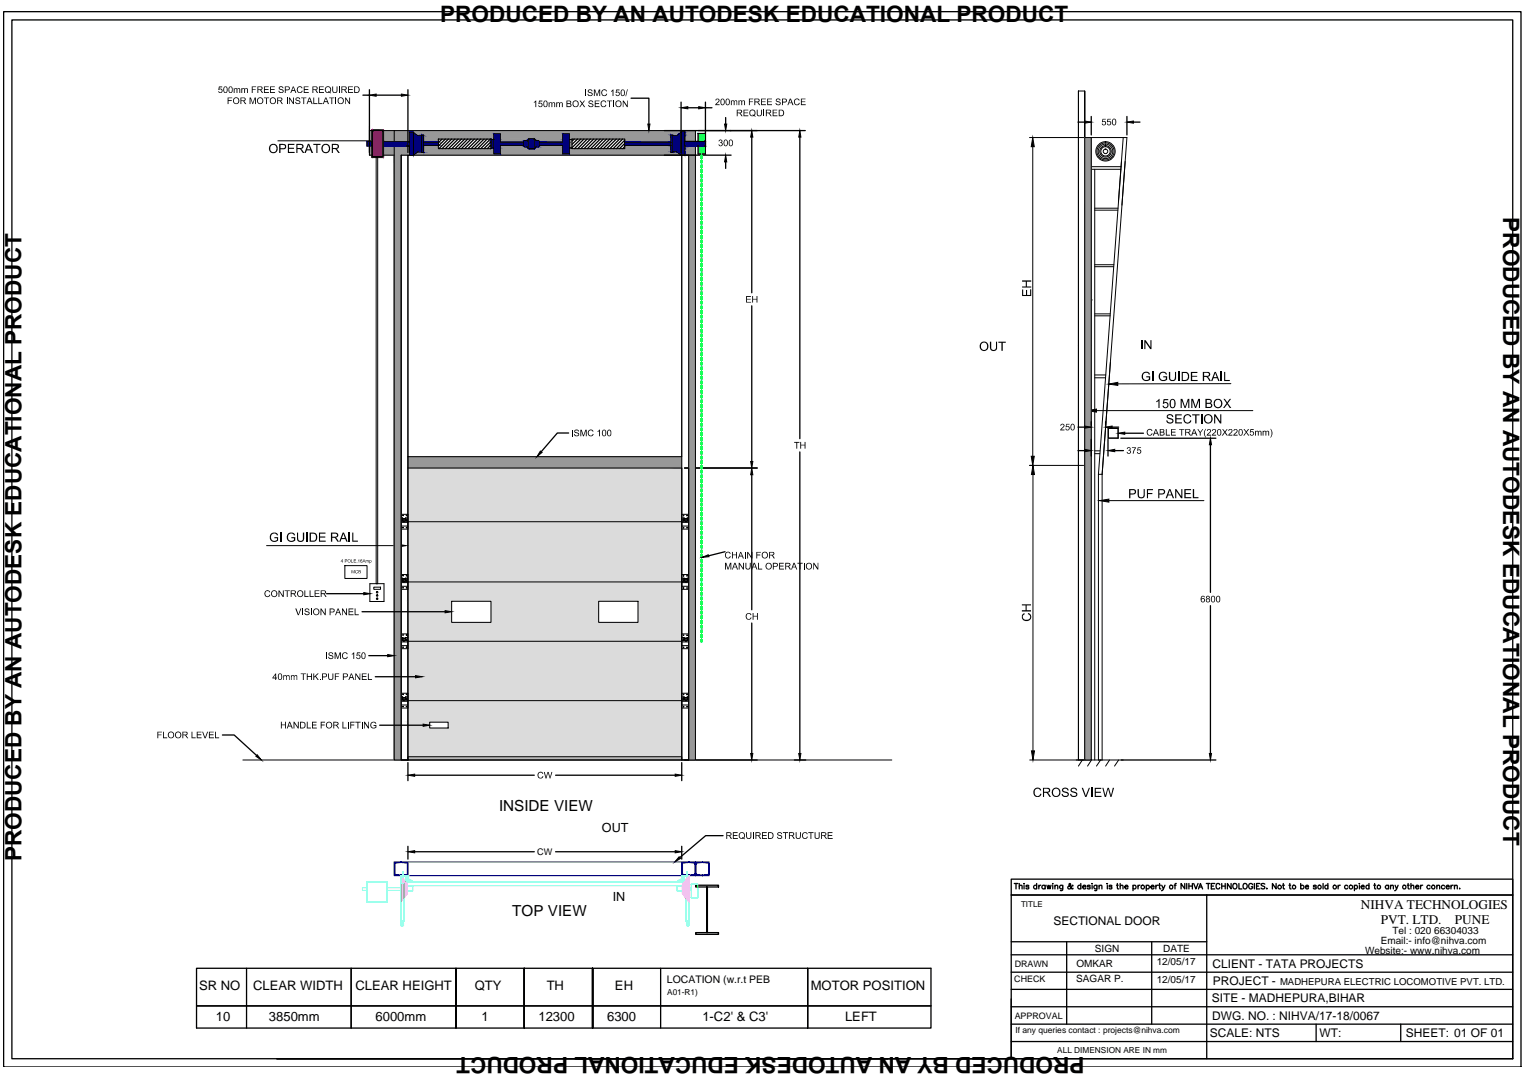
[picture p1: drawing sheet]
<svg xmlns="http://www.w3.org/2000/svg" width="297mm" height="210mm" viewBox="0 0 297 210" stroke-linecap="round" stroke-linejoin="round" font-family="sans-serif">
<defs><g id="words">
<g font-size="4.4">
<text x="85.7" y="4.3">PRODUCED BY AN AUTODESK EDUCATIONAL PRODUCT</text>
<text x="292.6" y="42.3" transform="rotate(90 292.6 42.3)">PRODUCED BY AN AUTODESK EDUCATIONAL PRODUCT</text>
<text x="4.2" y="167.7" transform="rotate(-90 4.2 167.7)">PRODUCED BY AN AUTODESK EDUCATIONAL PRODUCT</text>
<text x="211.1" y="205.7" transform="rotate(-180 211.1 205.7)">PRODUCED BY AN AUTODESK EDUCATIONAL PRODUCT</text>
</g>
<g font-size="3">
<text x="97.1" y="157.9">INSIDE VIEW</text>
<text x="99.7" y="178.4">TOP VIEW</text>
</g>
<g font-size="2.6">
<text x="264.9" y="177">NIHVA TECHNOLOGIES</text>
<text x="268.8" y="179.9">PVT. LTD.</text>
<text x="283.2" y="179.9">PUNE</text>
</g>
<g font-size="2.5">
<text x="117.2" y="162">OUT</text>
<text x="119.3" y="175.4">IN</text>
<text x="38.8" y="192.7">SR NO</text>
<text x="49.3" y="192.7">CLEAR WIDTH</text>
<text x="69.2" y="192.7">CLEAR HEIGHT</text>
<text x="92.4" y="192.7">QTY</text>
<text x="106.4" y="192.7">TH</text>
<text x="119.7" y="192.7">EH</text>
<text x="157.8" y="192.7">MOTOR POSITION</text>
<text x="42" y="198.7">10</text>
<text x="52.4" y="198.7">3850mm</text>
<text x="73.1" y="198.7">6000mm</text>
<text x="93.7" y="198.7">1</text>
<text x="104.8" y="198.7">12300</text>
<text x="118.2" y="198.7">6300</text>
<text x="136.7" y="198.7">1-C2' &amp; C3'</text>
<text x="164.5" y="198.7">LEFT</text>
</g>
<g font-size="2.3">
<text x="205" y="180.2">SECTIONAL DOOR</text>
<text x="236" y="188.5">CLIENT - TATA PROJECTS</text>
<text x="236.1" y="191.8">PROJECT -</text>
<text x="235.9" y="195.2">SITE - MADHEPURA,BIHAR</text>
<text x="235.5" y="201.9">SCALE: NTS</text>
<text x="236" y="198.5">DWG. NO. : NIHVA/17-18/0067</text>
<text x="256.9" y="201.9">WT:</text>
<text x="273.7" y="201.9">SHEET: 01 OF 01</text>
</g>
<text font-size="2" x="129.8" y="191.5">LOCATION (w.r.t PEB</text>
<g font-size="1.9">
<text x="213.1" y="185.4">SIGN</text>
<text x="226.4" y="185.4">DATE</text>
<text x="265.7" y="185.7">Website:- www.nihva.com</text>
<text x="268.8" y="183.8">Email:- info@nihva.com</text>
<text x="271" y="181.9">Tel : 020 66304033</text>
<text x="209.5" y="191.3">SAGAR P.</text>
<text x="209.5" y="188.4">OMKAR</text>
<text x="225.2" y="187.9">12/05/17</text>
<text x="225.2" y="191.3">12/05/17</text>
<text x="249.2" y="191.8">MADHEPURA ELECTRIC LOCOMOTIVE PVT. LTD.</text>
</g>
<text font-size="1.8" x="104.5" y="166.5">CW</text>
<g font-size="1.7">
<text x="197.4" y="191.3">CHECK</text>
<text x="197.5" y="188.3">DRAWN</text>
<text x="197.5" y="198.4">APPROVAL</text>
<text x="197.6" y="201.1">If any queries contact : projects@nihva.com</text>
</g>
<g font-size="1.6">
<text x="198.7" y="176.6">TITLE</text>
<text x="129.9" y="193.7">A01-R1)</text>
<text x="205.8" y="205">ALL DIMENSION ARE IN mm</text>
</g>
</g></defs>
<!-- layer: 0 -->
<g fill="none" stroke="#000" stroke-width=".25">
<path d="M.7 2.3h295.4v205.5h-295.4zM2.3 3.9h292.2v202.2h-292.2zM70.6 18.5h1.3M71.9 17.5v12.2M73.2 18.5h4.9M79.4 17.5v12.2M122.8 19.1h3.5v5.1M132.6 19.9v9.8M137.3 19.9v8.8M71.4 27.6v.8M72.5 25.4h2v5.1h-2zM80.5 25.7v4.5"/>
<path d="M82.1 29.7h.4M85.3 27.7v.6M85.4 27.1l-.1 .1M86 27.1l-.7 .7M86.7 27.1l-1.4 1.3M87.3 27.1l-1.8 1.8M87.9 27.1l-1.9 1.8M88.5 27.1l-1.8 1.8M89.2 27.1l-1.9 1.8M89.8 27.1l-1.8 1.8M90.5 27.1l-1.9 1.8M91 27.1l-1.8 1.8"/>
<path d="M91.7 27.1l-1.9 1.8M92.3 27.1l-1.8 1.8M92.9 27.1l-1.8 1.8M93.6 27.1l-1.9 1.8M94.2 27.1l-1.8 1.8M94.8 27.1l-1.8 1.8M95.4 27.1l-1.8 1.8M95.6 27.6l-1.4 1.3M95.6 28.2l-.7 .7M95.6 28.9h-.1M96.1 27.2v1.6M102.9 27h1.1"/>
<path d="M102.9 28.9h1.1M111.8 27.1l-.4 .4M112.4 27.1l-1 1M113.1 27.1l-1.7 1.6M113.7 27.1l-1.9 1.8M114.3 27.1l-1.8 1.8M114.9 27.1l-1.8 1.8M115.6 27.1l-1.9 1.8M116.2 27.1l-1.9 1.8M116.8 27.1l-1.8 1.8M117.4 27.1l-1.8 1.8M118.1 27.1l-1.9 1.8"/>
<path d="M118.7 27.1l-1.9 1.8M119.3 27.1l-1.8 1.8M120 27.1l-1.9 1.8M120.6 27.1l-1.9 1.8M121.2 27.1l-1.8 1.8M121.6 27.3l-1.6 1.6M121.6 27.9l-1 1M121.6 28.5l-.4 .4M121.6 27.7v.6M129.3 25.4h27.4M129.3 30.2h13M130.6 27.7v.6"/>
<path d="M133.3 27.5h4v.9M133.3 25.5v2.9M133.9 21h2.1M137.3 21h1.3M141.3 22.9v1.3M141.3 31.5v1.3M146.3 26.7v30.3M155.7 26.7v58.7M209.8 23.8h1.3M212.4 22.7v3.6M219.4 22.7v3.6M220.6 23.8h1.3"/>
<path d="M146.3 59.5v30.4M110.7 84.3h-2.2l-3.1 3.7M133.3 91.1h14.1M146.3 92.4v26.3M155.7 88v58.7M209.8 87.7h1.3M209.8 83.2h1.3M212.4 82.1v.7M212.4 85.5v3.3M215.2 82.1v.7M215.7 85.5v3.3M216.5 83.2h1.2"/>
<path d="M217 87.7h1.7M218.2 85.3h18.5M218.9 84.4h3.7M235.6 86.6v28.7M63.6 115.6h7.2M70.5 119.1h16.1M141.1 107.4l-3.2 .8M235.6 117.9v28.8M71.8 127.7h3.7M73.1 131.8h7.8M146.3 121.3v25.4M43.3 143.1h2.3l4.3 4"/>
<path d="M73.9 141.2h8.5M79.4 148.5v3.5M80.7 150.9h23.3M108.1 150.9h23.3M132.7 148.5v3.5M133.3 148h14.1M154.6 148h2.2M218.3 148h18.4M79.4 164.8v2.5M80.7 165.8h23.3M108.1 165.8h23.3M132.7 164.8v2.5"/>
<path d="M135.4 172.4h4.5v.3h-4.5zM137.6 172.7h.1v8.9h-.1zM140.7 162.7h-3.3l-5.1 4.3M197.4 172h.7M197.8 172v1.1M198.4 172.6l.1-.2h.4l.1 .7M198.4 172v1.1M199.3 172.1h.1M199.3 172.4v.7M200.3 172.5l-.1-.1h-.4v.2l.3 .1 .2 .2-.2 .2-.4-.2M201.8 172.5a.33 .33 0 0 0-.5 0 .33 .33 0 0 0 0 .5 .33 .33 0 0 0 .5-.1M201.8 172v1.1"/>
<path d="M202.2 172.4v.7M202.6 172.4l-.4 .3M203.4 172.5a.35 .35 0 0 0-.5 0 .35 .35 0 0 0 0 .5 .35 .35 0 0 0 .5-.1M203.4 172.4v.7M203.8 172.4l.2 .7 .2-.7 .2 .7 .2-.7M204.9 172.1h.1M204.9 172.4v.7M205.3 172.6l.2-.2h.4v.7M205.3 172.4v.7M206.9 172.4l-.1 .9-.4 .1M206.9 172.5a.35 .35 0 0 0-.6 0 .35 .35 0 0 0 0 .5 .35 .35 0 0 0 .6-.1M208.9 172.5l-.1-.1a.78 .78 0 0 1-.9 .6v-.3l.5-.4-.1-.3-.2 .2v.2l.5 .6 .2 .1 .1-.1"/>
<path d="M210.4 172.5a.33 .33 0 0 0-.5 0 .33 .33 0 0 0 0 .5 .33 .33 0 0 0 .5-.1M210.4 172v1.1M210.8 172.7h.6a.35 .35 0 0 0-.4-.3 .35 .35 0 0 0-.3 .4 .35 .35 0 0 0 .3 .3l.4-.2M212.2 172.5l-.2-.1h-.3v.1l.4 .2 .1 .3-.3 .1-.2-.2M212.5 172.1h.1M212.6 172.4v.7M213.5 172.4v.9l-.4 .1M213.5 172.5a.33 .33 0 0 0-.5 0 .33 .33 0 0 0 0 .5 .33 .33 0 0 0 .5-.1M213.9 172.6l.3-.2h.2l.1 .7M213.9 172.4v.7M215.5 172.1h.1zM215.5 172.4v.7"/>
<path d="M216.4 172.5v-.1h-.5v.2l.4 .1 .1 .2-.2 .2-.3-.2M217.3 172.4h.4M217.5 172v.9v.1l.2 .1M218 172.6l.2-.2h.4v.7M218 172v1.1M218.9 172.7h.7a.35 .35 0 0 0-.6-.2 .35 .35 0 0 0 .2 .6l.4-.2M220.5 172.5a.33 .33 0 0 1 .5 0 .33 .33 0 0 1 0 .5 .33 .33 0 0 1-.5-.1M220.5 172.4v1M221.5 172.4v.7M221.9 172.4h-.3l-.1 .3M223.1 172.5a.33 .33 0 0 1 .5 0 .33 .33 0 0 1 0 .5 .33 .33 0 0 1-.5-.1M223.1 172.4v1"/>
<path d="M224 172.7h.6a.35 .35 0 0 0-.6-.2 .35 .35 0 0 0 .3 .6l.3-.2M225 172.4v.7M225.4 172.4h-.2l-.2 .3M225.5 172.4h.4M225.7 172v.9v.1l.3 .1M226.1 172.4l.4 .7 .3-.7M226.5 173.1l-.4 .3M228.5 172.4h.4M229 172l-.2 .1-.1 .1v.9M230.6 172v1.1l-.7-1.1v1.1M231 172v1.1M231.4 172v1.1"/>
<path d="M231.4 172.5h.7M232.1 172v1.1M232.4 172l.4 1.1 .4-1.1M233.3 173.1l.4-1.1 .4 1.1M233.4 172.7h.5M234.8 172h.7M234.9 174.3v31.8M235.2 172v1.1M235.8 172.5h.4M236.5 172h-.7v1.1h.7M237.4 172.3a.37 .37 0 0 0-.4-.3 .37 .37 0 0 0-.3 .4v.3a.37 .37 0 0 0 .3 .4 .37 .37 0 0 0 .4-.3M237.8 172.5h.7"/>
<path d="M237.8 172v1.1M238.5 172v1.1M239.6 172v1.1l-.7-1.1v1.1M240.1 172.2a.45 .45 0 0 1 .5-.1 .45 .45 0 0 1 .2 .6 .4 .4 0 0 1-.4 .4 .4 .4 0 0 1-.4-.4zM241.2 172v1.1h.6M242 172.2a.49 .49 0 0 1 .8 .3 .49 .49 0 0 1-.7 .5l-.1-.3zM243.8 172.3a.39 .39 0 0 0-.4-.3 .39 .39 0 0 0-.3 .4v.3a.38 .38 0 0 0 .3 .4 .38 .38 0 0 0 .4-.4h-.2M244.2 172v1.1M244.6 172.5h.4M245.2 172h-.6v1.1h.6M246.2 172.2l-.3-.2-.4 .2v.2l.7 .4-.3 .3-.4-.2M246.6 173v.1z"/>
<path d="M248.4 172v1.1l-.7-1.1v1.1M249.7 172.4h.3M249.8 172v.9v.1l.2 .1M250.9 172.4h.3M251.1 172v.9v.1l.2 .1M253.2 172.5a.35 .35 0 0 1 .5 0 .35 .35 0 0 1 0 .5 .35 .35 0 0 1-.5-.1M253.2 172v1.1M254.1 172.7h.6a.35 .35 0 0 0-.4-.3 .35 .35 0 0 0-.3 .4 .35 .35 0 0 0 .4 .3l.3-.2M256.2 172.5l-.2-.1-.4 .1 .5 .2 .1 .2-.1 .1-.3 .1-.2-.2M257.5 172v1.1M258.5 172.5a.33 .33 0 0 0-.5 0 .33 .33 0 0 0 0 .5 .33 .33 0 0 0 .5-.1M258.5 172v1.1"/>
<path d="M260.5 172.4v.7M260.9 172.4h-.3l-.1 .3M262.3 172.5a.33 .33 0 0 0-.5 0 .33 .33 0 0 0 0 .5 .33 .33 0 0 0 .5-.1M263.6 172.5a.33 .33 0 0 1 .5 0 .33 .33 0 0 1 0 .5 .33 .33 0 0 1-.5-.1M263.6 172.4v1M264.6 172.1h.1M264.6 172.4v.7M265 172.7h.5v-.2a.33 .33 0 0 0-.5 0 .33 .33 0 0 0 .1 .5 .33 .33 0 0 0 .4-.1M266.5 172.5a.33 .33 0 0 0-.5 0 .33 .33 0 0 0 0 .5 .33 .33 0 0 0 .5-.1M266.5 172v1.1M267.4 172.4h.4M267.6 172v.9v.1l.2 .1"/>
<path d="M270.3 172.5a.35 .35 0 0 0-.5 0 .35 .35 0 0 0 0 .5 .35 .35 0 0 0 .5-.1M270.3 172.4v.7M270.7 172.6l.2-.2h.3v.7M270.7 172.4v.7M271.6 172.4l.3 .7 .2-.7M271.9 173.1l-.4 .3M273.9 172.4h.4M274.1 172v.9v.1l.2 .1M274.6 172.6l.3-.2h.3v.7M274.6 172v1.1M275.5 172.7h.7a.35 .35 0 0 0-.6-.2 .35 .35 0 0 0 .2 .6l.4-.2M276.5 172.4v.7"/>
<path d="M276.9 172.4h-.2l-.2 .3M278.4 172.5a.35 .35 0 0 0-.6 0 .35 .35 0 0 0 0 .5 .35 .35 0 0 0 .6-.1M279.7 172.6l.2-.2h.3v.7M279.7 172.4v.7M281.2 172.5a.35 .35 0 0 0-.5 0 .35 .35 0 0 0 0 .5 .35 .35 0 0 0 .5-.1M281.5 172.7h.6a.35 .35 0 0 0-.4-.3 .35 .35 0 0 0-.3 .4 .35 .35 0 0 0 .4 .3l.3-.2M282.4 172.4v.7M282.9 172.4h-.3l-.2 .3M283.1 172.6l.3-.2h.2l.1 .7M283.1 172.4v.7M284.1 173v.1zM38.3 188.5h142.9v11.7h-142.9z"/>
<path d="M38.3 195.9h142.9M48 188.5v11.7M68.4 188.5v11.7M115.3 188.5v11.7zM115.3 188.5v11.7M128.6 188.5v11.7M135.4 181.6h4.5v.3h-4.5zM196.8 194.5v11.6h-24M196.8 196h97.7M196.8 192.6h97.7M196.8 189.3h97.7M196.8 185.9h97.7"/>
<path d="M196.8 183.4h38.1M196.8 199.4h97.7M207.6 183.4v16M224.2 183.4v16M256.2 199.4v3.4M272.7 199.4v3.4M88.8 200.2v-11.7v11.7M102.1 200.2v-11.7v11.7M112.5 206.1h182M157.2 200.2v-11.7v11.7M172.8 206.1h-118.9h118.9M196.8 206.1v-31.8h97.7h-97.7v-3.1h97.7v34.9"/>
<path d="M196.8 202.8h97.7"/>
<circle cx="222.4" cy="172.7" r=".35"/>
<circle cx="228" cy="172.7" r=".35"/>
<circle cx="249.1" cy="172.7" r=".36"/>
<circle cx="251.9" cy="172.7" r=".35"/>
<circle cx="256.8" cy="172.7" r=".35"/>
<circle cx="259.8" cy="172.7" r=".35"/>
<circle cx="263" cy="172.7" r=".36"/>
<circle cx="268.4" cy="172.7" r=".35"/>
<circle cx="273.4" cy="172.7" r=".35"/>
<circle cx="279" cy="172.7" r=".35"/>
</g>
<g fill="none" stroke="#00f" stroke-width=".25">
<path d="M76.7 167.8h2.7v2.7h-2.7zM76.9 168.2v2l1.1 .2M77 168l-.1 .2M78.1 170.3v.1M78.1 167.9l1 .1M78.1 167.9l-1.1 .1M79.1 170.3l-1 .1M79.2 168l.2 .2M79.3 168.2v1.9M79.4 170.1l-.2 .2M132.7 167.8h2.7v2.7h-2.7zM132.8 168.2v1.9l.2 .2"/>
<path d="M133 170.3l1 .1M133 168l-.2 .2M134 170.3l.1 .1M134.1 167.9l1 .1M134.1 167.9l-1.1 .1M134.1 170.3v.1M135.2 168l.1 .2M135.3 168.2v1.9M135.3 170.1l-.1 .2-1.1 .1M135.4 167.8h2.6v2.7h-2.6zM135.5 168.2v1.9l.2 .2M135.6 170.3l1.1 .1"/>
<path d="M135.7 168l-.2 .2M136.7 170.3l.1 .1M136.8 167.9l1 .1M136.8 170.3l-.1 .1M136.8 167.9l-1.2 .1M137.8 168l.2 .2M138 168.2l-.1 2-1.1 .2"/>
</g>
<path d="M79.4 170.5h53.3M79.4 167.8h53.3" fill="none" stroke="#00f" stroke-width=".19"/>
<!-- layer: at_Rect -->
<path d="M79.4 147.3h53.3v.7h-53.3zM79.4 148v-56.9h53.3v56.9" fill="none" stroke="#000" stroke-width=".19"/>
<!-- layer: 0 -->
<path d="M79.4 148h53.3" fill="none" stroke="#a6a6a6" stroke-width=".19"/>
<g fill="#000" stroke="#000" stroke-width=".19">
<path d="M71.9 18.5l1.3-.2v.4zM78.1 18.3l1.3 .2-1.3 .2zM72.5 27.1l1.8 .3-1.8 .3zM126.1 24.2h.4l-.2 1.2zM132.6 21l1.3-.2v.4zM136 20.8l1.3 .2-1.3 .2zM141 24.2h.5l-.2 1.2zM141.3 30.2l.2 1.3h-.5zM146.3 25.4l.2 1.3h-.4zM155.7 25.4l.2 1.3h-.4zM201 26.8l.3 1.8h-.6zM211.1 23.6l1.3 .2-1.3 .2z"/>
<path d="M219.4 23.8l1.2-.2v.4zM215.8 74.8l1.8-.3v.5zM105.2 87.8l.3 .3-1 .8zM146.3 91.1l.2 1.3h-.4zM146.1 89.9h.4l-.2 1.2zM200.7 88.8h.6l-.3 1.8zM201.1 90.6l.3 1.8h-.6zM211.1 87.5l1.3 .2-1.3 .3zM211.1 83l1.3 .2-1.3 .2zM211.7 80l1.7-.3v.5zM214.1 97.5l1.7-.3v.6zM215.2 83.2l1.3-.2v.4z"/>
<path d="M215.7 87.7l1.3-.2v.5zM217.7 84.4l1.2-.3v.5zM235.6 85.3l.2 1.3h-.4zM70.8 115.4l1.3 .2-1.3 .2zM77.2 105.9l1.8 .3-1.8 .3zM86.6 118.9l1.3 .2-1.3 .2zM136.7 108.5l1.2-.5 .1 .4zM75.5 127.5l1.2 .2-1.2 .2zM80.9 131.6l1.3 .2-1.3 .2zM50.1 147l.8 1-1.1-.7zM79.4 150.9l1.3-.2v.5zM82.4 141l1.2 .2-1.2 .2z"/>
<path d="M131.4 150.7l1.3 .2-1.3 .3zM146.1 146.7h.4l-.2 1.3zM155.5 146.7h.4l-.2 1.3zM200.8 146.2h.6l-.3 1.8zM235.4 146.7h.4l-.2 1.3zM79.4 165.8l1.3-.2v.5zM131.4 165.6l1.3 .2-1.3 .3zM132.2 166.8l.2 .4-1.1 .6z"/>
</g>
<g fill="#000">
<path d="M42.6 16.8h.7v.2h-.6v.3h.4l.2 .3-.2 .5h-.5l-.1-.3h.2a.27 .27 0 0 0 .4 0 .27 .27 0 0 0 0-.4 .27 .27 0 0 0-.4 .1h-.2zM45.5 17.2l.1 .1 .3-.2 .3 .2 .4-.1 .2 .1v.8h-.2v-.6a.2 .2 0 0 0-.2-.2 .2 .2 0 0 0-.2 .3v.5h-.2v-.6a.2 .2 0 0 0-.2-.2 .2 .2 0 0 0-.1 .3v.5h-.2zM47 17.2h.1v.1l.3-.2 .3 .2a.29 .29 0 0 1 .4-.1 .29 .29 0 0 1 .1 .3v.6h-.1v-.6a.2 .2 0 0 0-.2-.2 .2 .2 0 0 0-.2 .3v.5h-.2v-.6a.2 .2 0 0 0-.2-.2 .2 .2 0 0 0-.2 .3v.5h-.1zM49 16.8h.9v.2h-.7v.4h.6v.1h-.6v.6h-.2zM51.4 16.8h.9v.2h-.8v.3h.8v.2h-.8v.4h.9v.2h-1zM52.6 16.8h.9v.2h-.8v.3h.8v.2h-.8v.4h.8v.2h-.9zM54.3 17l.1-.2h.4l.4 .4-.4-.2a.26 .26 0 0 0-.4 .1 .26 .26 0 0 0 .4 .3l.4 .2-.1 .4-.7 .1-.2-.4 .5 .3a.27 .27 0 0 0 .4-.3 .27 .27 0 0 0-.5-.2l-.3-.2zM57.6 19.1l.5-.1 .3 .1v.2h-.1l-.1-.2a.23 .23 0 0 0-.4 0 .23 .23 0 0 0 .1 .4l.4 .1 .2 .2-.1 .3-.2 .2-.6-.1-.1-.4 .4 .3a.27 .27 0 0 0 .4 0 .27 .27 0 0 0 0-.4 .27 .27 0 0 0-.4 0v-.1a.32 .32 0 0 1-.4-.1 .32 .32 0 0 1 .1-.4zM57.9 17l.3-.2h.5l.1 .2 .1 .2h-.2l-.2-.2h-.3l-.3 .3 .1 .4 .2 .3 .4-.1 .1-.3 .2 .1-.2 .3-.5 .1-.3-.1-.1-.4zM59.1 16.8h1v.2h-.8v.3h.7v.2h-.7v.4h.8v.2h-1zM62.1 16.8h.9v.2h-.7v.3h.7v.2h-.7v.4h.8v.2h-1zM64.7 16.8h.1l.1 1.1a.35 .35 0 0 0 .4 0 .35 .35 0 0 0 .2-.3v-.8h.2l-.1 1.2-.2 .1h-.5l-.2-.4z"/>
<path d="M66 16.8h.2v1.3h-.2zM67.8 16.8h.9v.2h-.8v.3h.8v.2h-.8v.4h.8v.2h-.9zM113.9 17.4h.2v1.3h-.2zM114.5 17.5h.7l.1 .2-.1 .1a.28 .28 0 0 0-.3-.3 .28 .28 0 0 0-.3 .4l.7 .2 .1 .2-.2 .4h-.3h-.4l-.1-.4 .4 .3a.28 .28 0 0 0 .4-.2 .28 .28 0 0 0-.4-.3l-.2-.1a.31 .31 0 0 1-.2-.2 .31 .31 0 0 1 .1-.3zM115.6 17.4h.3l.3 1.1 .4-1.1h.2v1.3h-.1v-1.1l-.4 1.1h-.2l-.3-1.1v1.1h-.2zM117.2 17.6l.6-.2 .3 .3-.1 .1-.2-.2h-.4l-.2 .6a.38 .38 0 0 0 .4 .4 .38 .38 0 0 0 .4-.4l.2 .1-.3 .4h-.6l-.3-.5zM118.9 17.7l.5-.3v1.3h-.2v-1l-.2 .2zM120 17.4h.6v.2h-.5l-.1 .3h.4a.44 .44 0 0 1 .1 .7 .44 .44 0 0 1-.7-.2h.2a.28 .28 0 0 0 .4 .1 .28 .28 0 0 0 0-.4 .28 .28 0 0 0-.4 0h-.2zM122.1 17.4h.1l-.3 1.3h-.2zM44.3 19h.9v.1h-.7v.4h.6v.2h-.6v.6h-.2zM48.6 19h.2l.4 1.1 .4-1.1h.2v1.3h-.2v-1.1l-.3 1.1h-.2l-.3-1.1v1.1h-.2zM51.4 19h1v.1h-.4v1.2h-.2v-1.2h-.4z"/>
<path d="M55.8 19h.2v1.3h-.2zM56 28h1.3v.2h-1.1v.6h1v.2h-1v.6h1.1v.2h-1.3zM56.2 19h.2l.7 1v-1h.1v1.3h-.1l-.7-1.1v1.1h-.2zM58.6 19h1v.1h-.4v1.2h-.2v-1.2h-.4zM61 19h.2v1.1h.6v.2h-.8zM61 28h1.4v.2h-.6v1.6h-.2v-1.6h-.6zM62 19h.1v1.1h.7v.2h-.8zM64.1 19h1v.1h-.4v1.2h-.2v-1.2h-.4zM65.3 19h.2v1.3h-.2zM67.2 19h.1l.7 1v-1h.1v1.3h-.1l-.7-1.1v1.1h-.1zM103.9 19.9l.5-.3v1.3h-.2v-1.1l-.3 .3zM104.9 19.6h.7v.2h-.5l-.1 .3h.4l.2 .5-.2 .2-.4 .1-.2-.3 .1-.1a.28 .28 0 0 0 .5 .1 .28 .28 0 0 0 0-.4 .28 .28 0 0 0-.5 .1h-.1z"/>
<path d="M106.8 19.9l.1 .2 .1-.2 .5 .2 .2-.2a.27 .27 0 0 1 .3 .1 .27 .27 0 0 1 .1 .2v.7h-.2v-.6a.2 .2 0 0 0-.2-.2 .2 .2 0 0 0-.2 .2v.6h-.2v-.6a.21 .21 0 0 0-.2-.2 .21 .21 0 0 0-.1 .3v.5h-.2zM108.3 19.9h.1v.2l.1-.2 .5 .2 .2-.2a.27 .27 0 0 1 .2 .1 .27 .27 0 0 1 .1 .2v.7h-.1v-.6a.2 .2 0 0 0-.2-.2 .2 .2 0 0 0-.2 .2v.6h-.2v-.6a.21 .21 0 0 0-.3-.2 .21 .21 0 0 0-.1 .3v.5h-.1zM112.8 19.6h.2l.3 .5 .4-.5h.2l-.5 .6 .5 .7h-.2l-.3-.6-.5 .6h-.1l.4-.7zM114.7 19.6h.6l.2 .2v.1h-.2a.31 .31 0 0 0-.3-.2 .31 .31 0 0 0-.3 .3l.6 .2a.4 .4 0 0 1 .1 .6 .4 .4 0 0 1-.6 0l-.2-.1-.1-.3 .4 .3a.28 .28 0 0 0 .4-.2 .28 .28 0 0 0-.4-.2l-.1-.1a.31 .31 0 0 1-.3-.3 .31 .31 0 0 1 .2-.3zM115.8 19.6h.9v.1h-.8v.4h.7v.2h-.7v.4h.8v.2h-.9zM117 19.8l.2-.2 .4-.1 .4 .4-.2 .1-.1-.3-.5 .1-.1 .2v.4a.36 .36 0 0 0 .4 .3 .36 .36 0 0 0 .3-.3l.2 .1-.2 .3h-.6l-.3-.4zM118.1 19.6h1.1v.1h-.5v1.2h-.1v-1.2h-.5zM119.4 19.6h.1v1.3h-.1zM121.2 19.6h.2l.7 1v-1h.1v1.3h-.2l-.6-1.1v1.1h-.2zM140 27.2h.3l.3 .1v.3l-.2 .2 .3 .2v.3l-.3 .2-.5-.2v-.2h.1a.27 .27 0 0 0 .4 .2 .27 .27 0 0 0 .1-.3 .27 .27 0 0 0-.3-.2v-.1a.23 .23 0 0 0 .3-.2 .23 .23 0 0 0-.3-.2 .23 .23 0 0 0-.2 .2h-.1zM139.3 19.3l.2-.1a.43 .43 0 0 1 .6 .3 .43 .43 0 0 1-.4 .6l-.3 .2h.7v.2h-.9l.1-.2 .4-.4a.27 .27 0 0 0 .2-.4 .27 .27 0 0 0-.5 0h-.1zM142.3 19.5l.1 .2 .1-.2 .5 .1a.26 .26 0 0 1 .3 0 .26 .26 0 0 1 .2 .2v.7h-.1v-.6a.2 .2 0 0 0-.2-.2 .2 .2 0 0 0-.2 .2v.6h-.2v-.6a.21 .21 0 0 0-.3-.2 .21 .21 0 0 0-.1 .3v.5h-.1z"/>
<path d="M143.7 19.5l.2 .2 .1-.2 .6 .1a.28 .28 0 0 1 .3-.1 .28 .28 0 0 1 .1 .3v.7h-.1v-.6a.2 .2 0 0 0-.3-.2 .2 .2 0 0 0-.1 .2v.6h-.2v-.6a.21 .21 0 0 0-.3-.2 .21 .21 0 0 0-.1 .3v.5h-.2zM144.7 21.4h1v.1h-.8v.4h.7v.1h-.7v.5h.8v.1h-1zM145.8 19.2h.8v.1h-.6v.5h.5v.1h-.5v.6h-.2zM148.2 19.2h.9v.1h-.8v.5h.7v.1h-.7v.4h.8v.2h-.9zM147.3 21.4h.2v.7a.35 .35 0 0 0 .3 .4 .35 .35 0 0 0 .4-.4v-.7h.1v.9a.5 .5 0 0 1-.6 .4 .5 .5 0 0 1-.4-.6zM148.6 21.4h.2v1.2h-.2zM149.3 19.2h1v.1h-.8v.5h.7v.1h-.7v.4h.8v.2h-1zM150.4 21.4h.9v.1h-.7v.4h.6v.1h-.6v.5h.7v.1h-.9zM151.1 19.3l.6-.1 .2 .3-.1 .1-.2-.3a.24 .24 0 0 0-.4 .1 .24 .24 0 0 0 .2 .3l.4 .1 .2 .3a.51 .51 0 0 1-.6 .4 .51 .51 0 0 1-.5-.4h.2l.1 .2a.27 .27 0 0 0 .5 .1 .27 .27 0 0 0-.1-.5l-.3-.1a.35 .35 0 0 1-.2-.5zM154.6 19.4l.6-.2 .4 .3-.1 .1-.2-.3-.5 .2-.1 .5 .3 .3a.33 .33 0 0 0 .5-.2h.2l-.2 .3-.3 .1-.4-.1-.3-.4zM155.9 19.2h.9v.1h-.7v.5h.6v.1h-.6v.4h.7v.2h-.9zM214.6 23.1h.7v.2h-.6v.3h.5l.1 .5-.1 .2-.5 .1-.2-.2-.1-.1h.2a.28 .28 0 0 0 .4 .1 .28 .28 0 0 0 0-.5 .28 .28 0 0 0-.4 .1h-.1z"/>
<path d="M215.6 23.1h.6v.2h-.5v.3h.4l.2 .3-.1 .3-.2 .2-.5-.2v-.1l.1-.1a.27 .27 0 0 0 .4 .2 .27 .27 0 0 0 .1-.4 .27 .27 0 0 0-.4-.1l-.2 .1zM145.2 57.6h1v.2h-.8v.4h.7v.1h-.7v.5h.8v.1h-1zM146.4 57.6h.2v.6h.7v-.6h.1v1.3h-.1v-.6h-.7v.6h-.2zM199 56.4h.2v1h.5v-.9h.2v.9h.6v-1.1h.2v1.3h-1.7zM199 54.6h1.7v.2h-.8v1h.8v.2h-1.7v-.2h.7v-1h-.7zM192.7 66.5h.2l.1 1.5 .5 .1a.4 .4 0 0 0 .4-.6v-1h.2l-.1 1.6-.4 .3-.6-.1-.3-.3zM194.3 66.5h1.5v.2h-.6v1.6h-.3v-1.6h-.6zM222.1 66.2h.2v1.8h-.2zM222.7 66.2h.3l.9 1.4v-1.4h.2v1.8h-.2l-.9-1.4v1.4h-.3zM222.4 72.7l.5-.3 .8 .1 .1 .4-.2 .1-.3-.4-.6 .1-.2 .3v.6l.3 .3 .5 .1 .3-.2v-.3h-.5v-.2h.8v.6l-.5 .3-.8-.1-.4-.5zM224.3 72.4h.2v1.8h-.2zM225.1 78.1l.6-.4v1.7h-.2v-1.4l-.4 .3z"/>
<path d="M226.5 77.7h.9v.2h-.7l-.1 .5 .4-.1 .3 .1 .1 .7-.1 .3-.6 .1-.4-.3v-.2h.2l.3 .3 .3-.2a.41 .41 0 0 0 0-.5 .41 .41 0 0 0-.6 0h-.2zM225.7 72.7l.5-.3 .8 .1 .1 .4-.2 .1-.3-.4-.6 .1-.2 .4v.5l.3 .3 .5 .1 .3-.2v-.3h-.5v-.2h.8v.6l-.5 .3-.8-.1-.4-.6zM227.5 72.4h.3v1.1a.47 .47 0 0 0 .5 .5 .47 .47 0 0 0 .4-.6v-1h.2l-.1 1.5-.3 .3-.7-.1-.3-.4zM229.3 72.4h.3v1.8h-.3zM229.8 77.7h.4l.5 1.5 .5-1.5h.3v1.7h-.2v-1.4l-.5 1.4h-.2l-.6-1.4v1.4h-.2zM231.8 72.4h1.3v.2h-1v.6h.9v.1h-.9v.7h1v.2h-1.3zM231.9 77.7h.3l.5 1.5 .5-1.5h.4v1.7h-.2v-1.4l-.6 1.4h-.2l-.5-1.4v1.4h-.2zM237.6 72.4h.3v1.8h-.3zM238.2 77.7h.2l.5 .6 .5-.6h.2l-.6 .8 .7 .9h-.3l-.5-.7-.6 .7h-.2l.6-.9zM238.3 72.4h.2v1.6h.9v.2h-1.1zM111.3 83.7h.2v1.2h-.2zM111.8 83.8l.6-.2 .3 .4-.3-.2a.23 .23 0 0 0-.4 0 .23 .23 0 0 0 .1 .3l.5 .2a.45 .45 0 0 1-.1 .6 .45 .45 0 0 1-.7-.1l-.1-.3 .2 .1a.3 .3 0 0 0 .4 .2 .3 .3 0 0 0 .2-.4l-.5-.1a.31 .31 0 0 1-.2-.5z"/>
<path d="M113 83.7h.2l.4 1 .3-1h.3v1.2h-.2v-1.1l-.3 1.1h-.2l-.4-1.1v1.1h-.1zM114.5 83.8l.7-.2 .3 .4-.2 .1v-.2a.46 .46 0 0 0-.7 .4 .46 .46 0 0 0 .7 .4l.1-.2h.2l-.4 .4h-.4l-.3-.1-.1-.3zM116.7 83.6h.1v1.3h-.2v-1l-.3 .2zM154.6 86h1v.2h-.4v1.2h-.2v-1.2h-.4zM155.8 86h.1v.6h.7v-.6h.2v1.4h-.2v-.7h-.7v.7h-.1zM206.4 82.7l.3-.2 .5 .2-.1 .4-.5 .5h.6v.2h-.8l.5-.7a.25 .25 0 0 0 0-.5 .25 .25 0 0 0-.4 .3h-.1zM207.5 82.5h.7v.2h-.6v.3h.5l.1 .3v.2a.41 .41 0 0 1-.4 .3 .41 .41 0 0 1-.4-.3l.1-.1a.29 .29 0 0 0 .5 .2 .29 .29 0 0 0 0-.5 .29 .29 0 0 0-.4 .1h-.2zM219.4 87.2l.3-.1a.32 .32 0 0 1 .4 .1 .32 .32 0 0 1-.2 .5l.3 .2-.3 .4h-.4l-.2-.2 .2-.1a.25 .25 0 0 0 .3 .2 .25 .25 0 0 0 .2-.3 .25 .25 0 0 0-.4-.2l.1-.1a.21 .21 0 0 0 .2-.2 .21 .21 0 0 0-.2-.2 .21 .21 0 0 0-.2 .2h-.2zM220.3 87.1h.8l-.4 1.2h-.2v-.3l.5-.8h-.7zM221.5 87.1h.6v.1h-.5l-.1 .4h.5l.2 .4-.3 .3-.3 .1-.3-.3v-.1h.2a.27 .27 0 0 0 .4 .1 .27 .27 0 0 0 0-.4 .27 .27 0 0 0-.4 0h-.2zM221.4 95.2h.3v1.2a.47 .47 0 0 0 .5 .4 .47 .47 0 0 0 .4-.5v-1.1h.2l-.1 1.6-.5 .3-.5-.1-.3-.6zM223.3 95.2h1.1v.2h-.9v.6h.8v.2h-.8v.8h-.2z"/>
<path d="M223.3 83.8l.4-.3 .4 .1 .2 .3h-.2l-.1-.2h-.4l-.2 .2v.4l.3 .4h.3l.2-.3h.2l-.1 .2-.3 .2-.6-.1-.2-.3zM226.9 83.6h.2v1.1h.6v.1h-.8zM227.2 80.8l.4-.2 .4 .1 .2 .1 .2 .4h-.2l-.2-.3h-.4a.28 .28 0 0 0-.3 .3 .28 .28 0 0 0 .4 .2l.7 .3v.4l-.1 .2-.4 .2h-.5l-.4-.5v-.1h.2l.2 .3h.5a.31 .31 0 0 0 .3-.3 .31 .31 0 0 0-.4-.3h-.2a.47 .47 0 0 1-.5-.3 .47 .47 0 0 1 .1-.5zM228 83.6h.8v.1h-.7v.4h.7v.1h-.7v.5h.8v.1h-.9zM228.8 95.2h.2l.9 1.4v-1.4h.3v1.8h-.3l-.9-1.4v1.4h-.2zM228.8 80.7h1.2v.2h-1v.5h1v.2h-1v.6h1.1v.3h-1.3zM229.5 83.6h1v.1h-.4v1.1h-.2v-1.1h-.4zM230.5 95.2h1.3v.2h-1v.6h1v.2h-1v.6h1.1v.2h-1.4zM230.6 80.8l.7-.2 .5 .3 .1 .2-.3 .1-.3-.4-.4 .1-.3 .5v.5l.3 .3 .4 .1 .4-.5 .2 .1-.2 .4-.6 .2-.6-.3-.2-.7zM232.2 95.2h.2v1.6h.9v.2h-1.1zM232.1 80.7h1.4v.2h-.6v1.6h-.3v-1.6h-.5zM233.1 83.6h.1l.4 .5 .4-.5h.2l-.5 .7v.5h-.2v-.5z"/>
<path d="M233.8 80.7h.2v1.8h-.2zM234.6 83.5l.2 .1-.2 .3-.1 .7 .3 .6-.2-.1-.3-.6 .1-.5zM235 83.7l.1-.1h.4a.49 .49 0 0 1 .2 .5 .49 .49 0 0 1-.4 .3l-.2 .3h.6v.1h-.8l.5-.7a.24 .24 0 0 0 .1-.4 .24 .24 0 0 0-.4 .2h-.2zM236.3 80.7h.3l.9 1.4v-1.4h.2v1.8h-.2l-1-1.4v1.4h-.2zM236 83.6h.5a.56 .56 0 0 1 .2 .5 .56 .56 0 0 1-.5 .4l-.1 .2h.6v.1h-.8l.5-.7a.24 .24 0 0 0 .1-.4 .24 .24 0 0 0-.4 .2h-.2zM237.9 83.6h.2l.3 .4 .4-.4h.2l-.5 .5 .5 .7h-.2l-.4-.5-.4 .5h-.2l.5-.7zM239.2 83.6h.2a.45 .45 0 0 1 .5 .3 .45 .45 0 0 1-.4 .5l-.2 .3h.6v.1h-.8l.1-.3 .4-.4a.25 .25 0 0 0 0-.4 .25 .25 0 0 0-.3 .2h-.2zM240.2 83.6h.5a.51 .51 0 0 1 .1 .5 .51 .51 0 0 1-.4 .4l-.1 .2h.6v.1h-.8l.5-.7a.25 .25 0 0 0 .1-.3 .25 .25 0 0 0-.3-.2 .25 .25 0 0 0-.1 .3h-.2zM242 83.6h.3l.3 .4 .3-.4h.2l-.4 .5 .5 .7h-.2l-.4-.5-.4 .5h-.2l.5-.7zM243.4 83.6h.6v.1h-.5l-.1 .4 .6-.1 .1 .5a.41 .41 0 0 1-.4 .3 .41 .41 0 0 1-.4-.3h.1a.28 .28 0 0 0 .4 .1 .28 .28 0 0 0 .1-.4 .28 .28 0 0 0-.5 0h-.1zM244.3 83.9l.1 .1 .3-.2 .3 .2 .1-.1a.28 .28 0 0 1 .3 0 .28 .28 0 0 1 .2 .3v.6h-.2v-.6a.2 .2 0 0 0-.2-.2 .2 .2 0 0 0-.2 .3v.5h-.2v-.6a.2 .2 0 0 0-.2-.2 .2 .2 0 0 0-.1 .3v.5h-.2zM245.8 83.9h.1v.1l.3-.2 .3 .2 .4-.1 .1 .2v.7h-.1v-.6a.2 .2 0 0 0-.2-.2 .2 .2 0 0 0-.2 .3v.5h-.2v-.6a.2 .2 0 0 0-.2-.2 .2 .2 0 0 0-.2 .3v.5h-.1z"/>
<path d="M247.3 83.5l.1 .1 .3 .5v.5l-.3 .6h-.1l.2-.5v-.6zM51.6 115.1l.6-.2 .4 .4h-.2a.44 .44 0 0 0-.7-.1 .44 .44 0 0 0 0 .7l.2 .2a.36 .36 0 0 0 .5-.3l.2 .1-.3 .3-.6-.1-.2-.4zM52.7 103.9l.4-.2 .8 .1 .2 .4-.2 .1-.4-.4h-.4l-.3 .4-.1 .4 .2 .5 .7 .1 .3-.2v-.3h-.5v-.2h.7v.7l-.5 .2-.8-.1-.3-.5v-.6zM54.2 115h.2l.7 1v-1h.1v1.2h-.2l-.6-1v1h-.2zM54.6 103.7h.2v1.8h-.2zM55.4 115h1v.1h-.4v1.1h-.2v-1.1h-.4zM56.1 103.9l.3-.2h.6l.3 .3 .1 .2-.2 .1-.2-.4h-.6l-.2 .2-.2 .5 .1 .4 .4 .3 .7-.2v-.3h-.5v-.2h.8v.6l-.2 .2-.8 .1-.5-.3-.2-.8zM57.5 118.5h.2l.4 1.1 .4-1.1h.2l-.5 1.3h-.2zM58.8 118.5h.2v1.3h-.2zM57.8 103.7h.2l.1 1.4 .2 .2 .6-.2 .1-1.4h.2v1.3l-.2 .4-.7 .1-.4-.2zM59.3 118.6l.2-.1h.4l.3 .4-.4-.3a.21 .21 0 0 0-.3 .1 .21 .21 0 0 0 .2 .3l.2 .1a.39 .39 0 0 1 .3 .5 .39 .39 0 0 1-.6 .1l-.3-.1v-.2l.3 .2a.24 .24 0 0 0 .4 0 .24 .24 0 0 0-.1-.4l-.6-.2zM59.3 115h.1v1.1h.7v.1h-.8z"/>
<path d="M59.6 103.7h.3v1.8h-.3zM60.3 115h.1v1.1h.7v.1h-.8zM60.5 118.5h.2v1.3h-.2zM61.2 115h1v.1h-.8v.4h.7v.1h-.7v.5h.8v.1h-1zM62.1 103.7h1.3v.2h-1.1v.6h1v.2h-1v.6h1.1v.2h-1.3zM62.4 118.5h.2l.6 1v-1h.2v1.3h-.2l-.6-1v1h-.2zM66.6 118.5h.1l.7 1v-1h.1v1.3h-.1l-.7-1v1h-.1zM67.8 118.5h1v.1h-.8v.4h.7v.2h-.7v.4h.8v.2h-1zM67.9 103.7h.2v1.8h-.2zM68.4 108.9v.6h.3h-.3zM68.4 111h.2l.1 .5 .2-.5h.1v.6l-.1-.5-.1 .5-.3-.5-.1 .5zM68.6 103.7h.2v1.6h.9v.2h-1.1z"/>
<path d="M68.9 108.9h.4l-.4 .1v.2h.4h-.4v.3h.4h-.4zM69 118.5h.2v1.1h.6v.2h-.8zM69.5 109.5v.2zM69.2 111.1a.18 .18 0 0 1 .3-.1 .18 .18 0 0 1 .1 .2h-.1a.21 .21 0 0 0-.3 0 .21 .21 0 0 0 .1 .3 .21 .21 0 0 0 .3-.1 .22 .22 0 0 1-.2 .3 .22 .22 0 0 1-.2-.3zM69.7 109l.2-.1v.6l-.1-.5zM71.2 109.1h.6v.4l-.1-.4-.2 .1v.3l-.1-.4-.2 .4zM141.1 109.6h.3l.3 1.1 .4-1.1h.3v1.3h-.2v-1.1l-.4 1.1h-.2l-.3-1.1v1.1h-.2zM141.3 107.6l.6-.2 .3 .4-.1 .1a.44 .44 0 0 0-.7-.2 .44 .44 0 0 0-.1 .7l.3 .2 .4-.1 .1-.2 .1 .1-.3 .3h-.6l-.2-.4zM142.5 107.5h.1v.5h.7v-.5h.2v1.2h-.2v-.6h-.7v.6h-.1zM143.8 109.6h.2l.6 1v-1h.2v1.3h-.2l-.6-1v1h-.2zM145 107.5h.1v1.2h-.1zM145.4 107.5h.2l.7 .9v-.9h.2v1.2h-.3l-.6-1v1h-.2z"/>
<path d="M145.1 109.6h.2v.7a.35 .35 0 0 0 .3 .5 .35 .35 0 0 0 .4-.5v-.7h.1l-.1 1.1-.2 .2-.6-.1-.1-.2zM147.2 107.5h.9v.1h-.7v.4h.6v.1h-.6v.6h-.2zM147.6 109.6h.1v1.1h.7v.2h-.8zM151.7 109.6h.9v.2h-.8v.3h.7v.2h-.7v.4h.8v.2h-.9zM155.2 109.6h1v.2h-.4v1.1h-.2v-1.1h-.4zM156.4 109.6h.2v1.3h-.2zM158.3 109.6h.2l.7 1v-1h.1v1.3h-.2l-.7-1v1h-.1zM199 119.7l.4-.3 .1 .2-.4 .4 .1 .4 .3 .3h.6l.4-.4-.1-.5-.3-.2 .1-.2 .5 .4v.7l-.5 .4h-.8l-.5-.5zM198.9 117.7h1.8v.2h-.9v.9h.9v.3h-1.8v-.3h.7v-.9h-.7zM55.1 131.5l.2 .1a.31 .31 0 0 1 .2-.2 .31 .31 0 0 1 .3 .2 .3 .3 0 0 1 .4-.1 .3 .3 0 0 1 .2 .3v.6h-.2v-.6a.21 .21 0 0 0-.2-.2 .21 .21 0 0 0-.2 .3v.5h-.1v-.6a.22 .22 0 0 0-.3-.2 .22 .22 0 0 0-.1 .3v.5h-.2zM56.6 131.5l.2 .1a.31 .31 0 0 1 .2-.2 .31 .31 0 0 1 .3 .2 .29 .29 0 0 1 .3-.1 .29 .29 0 0 1 .3 .3v.6h-.2v-.6a.21 .21 0 0 0-.2-.2 .21 .21 0 0 0-.2 .2v.6h-.1v-.6a.22 .22 0 0 0-.3-.2 .22 .22 0 0 0-.1 .3v.5h-.2zM58.5 131.1h1v.2h-.4v1.1h-.1v-1.1h-.5z"/>
<path d="M59.7 131.1h.2v.5h.7v-.5h.1v1.3h-.1v-.6h-.7v.6h-.2zM61 131.1h.2v.7l.6-.7h.2l-.5 .5 .5 .8h-.2l-.4-.6-.2 .1v.5h-.2zM62.2 132.2h.2v.2h-.2zM63.5 127h.2v1.3h-.2zM64 127.2l.6-.2 .3 .4h-.2a.28 .28 0 0 0-.3-.3 .28 .28 0 0 0-.2 .4l.4 .1a.39 .39 0 0 1 .2 .6 .39 .39 0 0 1-.6 .1l-.2-.1-.1-.3h.1l.2 .2 .2 .1a.23 .23 0 0 0 .3-.2 .23 .23 0 0 0-.3-.3h-.2a.36 .36 0 0 1-.2-.5zM63.9 131.1h.1v.8a.35 .35 0 0 0 .4 .4 .35 .35 0 0 0 .3-.4v-.8h.2v.8a.51 .51 0 0 1-.6 .5 .51 .51 0 0 1-.4-.5zM65.1 127h.3l.3 1.1 .4-1.1h.3v1.3h-.2v-1.1l-.4 1.1h-.2l-.3-1.1v1.1h-.2zM65.2 131.1h.8v.2h-.7v.4h.6v.1h-.6v.6h-.1zM66.7 127.2l.5-.2 .5 .3-.2 .1-.2-.2-.5 .1-.1 .5 .3 .4a.33 .33 0 0 0 .5-.3h.2l-.3 .4h-.6l-.2-.4zM68.5 127.3l.4-.3v1.3h-.1v-1l-.3 .2zM69.2 131.1h.1l.7 1v-1h.1v1.3h-.1l-.7-1v1h-.1zM69.5 127h.6v.2h-.5l-.1 .3h.5l.2 .2-.1 .3a.41 .41 0 0 1-.4 .3 .41 .41 0 0 1-.4-.3h.2a.26 .26 0 0 0 .4 .1 .26 .26 0 0 0 0-.4 .26 .26 0 0 0-.4 0h-.1z"/>
<path d="M70.4 131.1h1v.2h-.8v.3h.7v.2h-.7v.4h.8v.2h-1zM71.6 131.1h.2v1.1h.6v.2h-.8zM145.2 119.6l.4-.2 .6 .1v.2l-.1 .1-.2-.3h-.4l-.2 .6 .4 .5 .3-.1 .1-.3 .2 .1-.1 .1-.3 .3-.5-.1-.3-.4zM146.5 119.4h.2v.5h.6v-.5h.2v1.3h-.2v-.7h-.6v.7h-.2zM30.6 142.5h.9v.1h-.7v.4h.6v.2h-.6v.5h-.2zM31.7 142.5h.2v1.1h.6v.1h-.8zM37.3 142.5h.2v1.1h.6v.1h-.8zM38.3 142.5h.9v.1h-.7v.4h.7v.2h-.7v.4h.7v.1h-.9zM39.4 142.5h.1l.4 1.1 .4-1.1h.2l-.5 1.2h-.2zM40.7 142.5h.9v.1h-.8v.4h.8v.2h-.8v.4h.8v.1h-.9zM41.9 142.5h.1v1.1h.7v.1h-.8zM54.7 140.5h.1v.6h.7v-.6h.2v1.3h-.2v-.6h-.7v.6h-.1z"/>
<path d="M57.1 140.5h.2l.7 1v-1h.2v1.3h-.2l-.7-1v1h-.2zM59.7 140.5h.2v1.2h.6v.1h-.8zM60.7 140.5h.9v.2h-.7v.4h.7v.2h-.7v.4h.8v.1h-1zM62.4 140.5h.9v.2h-.7v.4h.6v.2h-.6v.5h-.2zM66.7 140.5h.1v1.2h.7v.1h-.8zM67.7 140.5h.1v1.3h-.1zM68.2 140.5h.8v.2h-.6v.4h.5v.2h-.5v.5h-.2zM69.2 140.5h1v.2h-.4v1.1h-.2v-1.1h-.4zM70.4 140.5h.2v1.3h-.2zM70.9 140.5h.1l.7 1v-1h.1v1.3h-.1l-.7-1v1h-.1zM72.2 140.7l.3-.2 .6 .1 .2 .3-.2 .1-.3-.3-.4 .1-.2 .5 .2 .3 .4 .1 .3-.1v-.3h-.4v-.1h.6v.5l-.4 .1h-.6l-.2-.4zM104.7 150.5l.3-.2h.4l.3 .4h-.1l-.3-.3a.48 .48 0 0 0-.5 .6 .48 .48 0 0 0 .7 .3l.1-.2 .2 .1-.4 .4-.6-.1-.2-.4z"/>
<path d="M105.9 150.3h.1l.3 1.1 .3-1.1h.2l.2 1.1 .3-1.1h.2l-.4 1.3h-.1l-.3-1.2-.3 1.2h-.2zM201.3 153.7l.4-.3h.4l.5 .3 .1 .2-.2 .1-.2-.4h-.5l-.4 .4v.6l.3 .4h.5l.3-.5 .2 .1-.3 .5-.7 .1-.4-.3-.1-.4v-.5zM206.8 153.6l.4-.2h.5l.3 .4v.1h-.2a.41 .41 0 0 0-.5-.3 .41 .41 0 0 0-.3 .4l.9 .3 .2 .5-.4 .4h-.6l-.4-.3v-.3h.2a.51 .51 0 0 0 .4 .4 .51 .51 0 0 0 .5-.4l-.2-.2-.8-.2-.1-.3zM208.5 153.5l.3-.1h.5l.3 .3 .1 .2h-.2l-.2-.3h-.2a.31 .31 0 0 0-.5 .2 .31 .31 0 0 0 .5 .3l.3 .1 .3 .3v.3l-.2 .3h-.9l-.2-.1-.1-.4h.2l.1 .3 .4 .1a.33 .33 0 0 0 .5-.3 .33 .33 0 0 0-.5-.3l-.6-.4zM210.6 153.4h.2l.6 1.6 .5-1.6h.3l-.7 1.8h-.3zM212.4 153.4h.3v1.8h-.3zM213.1 153.4h1.3v.2h-1.1v.6h1v.2h-1v.6h1.1v.2h-1.3zM214.6 153.4h.2l.4 1.5 .4-1.5h.2l.4 1.5 .4-1.5h.3l-.5 1.8h-.3l-.4-1.6-.4 1.6h-.3zM142.6 162h1v.2h-.8v.4h.7v.2h-.7v.4h.8v.2h-1zM145.2 162h.2v.8a.34 .34 0 0 0 .4 .4 .34 .34 0 0 0 .3-.4v-.8h.1v1.2l-.2 .2-.6-.1-.2-.4zM146.5 162h.2v1.4h-.2zM148.3 162h1v.2h-.8v.4h.7v.2h-.7v.4h.8v.2h-1z"/>
<path d="M151.3 162.2l.6-.2 .3 .4-.3-.2a.21 .21 0 0 0-.4 0 .21 .21 0 0 0 .2 .3l.2 .1a.41 .41 0 0 1 .2 .7 .41 .41 0 0 1-.6 0l-.3-.4h.2l.2 .3h.2a.2 .2 0 0 0 .3-.2 .2 .2 0 0 0-.3-.2l-.5-.3zM152.4 162h1v.2h-.4v1.2h-.2v-1.2h-.4zM154.9 162h.2v.8a.34 .34 0 0 0 .3 .4 .34 .34 0 0 0 .3-.4v-.8h.2l-.1 1.2-.2 .2-.6-.1-.1-.2zM156.2 162.3l.3-.3h.4l.3 .2v.2l-.2 .1-.1-.3h-.3l-.3 .3 .2 .7h.3l.3-.3h.2l-.3 .4-.5 .1-.2-.2-.2-.4zM157.3 162h1.1v.2h-.5v1.2h-.1v-1.2h-.5zM158.6 162h.1v.9a.33 .33 0 0 0 .4 .3 .33 .33 0 0 0 .3-.4v-.8h.1v1.2l-.3 .2-.5-.1-.1-.2zM161.1 162h.9v.2h-.7v.4h.7v.2h-.7v.4h.8v.2h-1z"/>
<path d="M43.6 16.9l.2-.1a.64 .64 0 0 1 .5 1l-.2 .3-.5-.1-.1-.7zM43.8 17l-.2 .5a.31 .31 0 0 0 .3 .5 .31 .31 0 0 0 .2-.5v-.2a.32 .32 0 0 0-.3-.3z"/>
<path d="M44.6 17l.1-.2 .5 .2v.8a.44 .44 0 0 1-.6 .2 .44 .44 0 0 1-.1-.6zM44.8 17l-.2 .6a.28 .28 0 0 0 .3 .4 .28 .28 0 0 0 .2-.4v-.6z"/>
<path d="M45.4 19.6a.65 .65 0 0 1 1.3 0 .65 .65 0 0 1-1.3 0zM45.7 19.2l-.2 .2 .1 .5 .5 .2 .3-.3v-.4l-.2-.3z"/>
<path d="M50 19.6a.65 .65 0 0 1 1.3 0 .65 .65 0 0 1-1.3 0zM50.4 19.2l-.2 .3 .1 .5 .2 .1h.4l.2-.3-.1-.5-.3-.2z"/>
<path d="M50.1 16.8l.9 .1 .1 .4-.4 .2 .5 .6h-.2l-.5-.6h-.2v.6h-.2zM50.3 17v.4h.4a.22 .22 0 0 0 .3-.2 .22 .22 0 0 0-.3-.2z"/>
<path d="M52.5 19.6a.65 .65 0 0 1 1.3 0 .65 .65 0 0 1-1.3 0zM52.8 19.2l-.1 .6 .3 .3h.2l.3-.2v-.7a.41 .41 0 0 0-.7 0z"/>
<path d="M55.4 16.8h.8l.2 .2-.1 .5-.7 .1v.5h-.2zM55.6 17v.4h.4a.24 .24 0 0 0 .2-.2 .24 .24 0 0 0-.2-.2z"/>
<path d="M57 16.8h.2l.5 1.3h-.2l-.2-.4h-.5l-.1 .4h-.2zM57.1 17l-.2 .6h.4z"/>
<path d="M60.8 16.8h.8l.2 .2v.4l-.3 .1 .4 .6h-.2l-.5-.6h-.2v.6h-.2zM61 17v.4h.3a.23 .23 0 0 0 .4-.2 .23 .23 0 0 0-.3-.2z"/>
<path d="M63.3 17l.4-.2 .6 .2 .2 .6-.3 .4 .3 .1-.1 .1-.2-.2-.6 .1-.3-.2zM63.6 17l-.2 .3 .1 .5 .5 .2v-.2a.26 .26 0 0 0 .3-.1 .26 .26 0 0 0 0-.3l-.1-.1a.43 .43 0 0 0-.6-.3z"/>
<path d="M65.7 19.6a.65 .65 0 0 1 1.3 0 .65 .65 0 0 1-1.3 0zM66.1 19.2l-.2 .2 .1 .6 .5 .1 .2-.3v-.5l-.3-.2z"/>
<path d="M66.4 16.8l1 .1a.34 .34 0 0 1 .1 .4 .34 .34 0 0 1-.4 .2l.5 .6h-.2l-.5-.6h-.3v.6h-.2zM66.6 17v.4h.4a.22 .22 0 0 0 .3-.2 .22 .22 0 0 0-.3-.2z"/>
<path d="M68.9 16.8h.8l.2 .2 .1 .6-.2 .4-.9 .1zM69.1 17v.9h.5l.2-.3v-.5z"/>
<path d="M121 17.5l.4-.1 .2 .2 .1 .6-.2 .4a.52 .52 0 0 1-.6-.1 .52 .52 0 0 1-.1-.6zM121.1 17.6l-.1 .6a.28 .28 0 0 0 .3 .4 .28 .28 0 0 0 .2-.5v-.1a.38 .38 0 0 0-.4-.4z"/>
<path d="M140.4 19.2h.1a.6 .6 0 0 1 .6 .4 .6 .6 0 0 1-.1 .6l-.3 .3-.4-.2-.1-.8zM140.4 19.4v.8a.22 .22 0 0 0 .3 .1 .22 .22 0 0 0 .2-.2v-.5a.24 .24 0 0 0-.1-.3 .24 .24 0 0 0-.4 .1z"/>
<path d="M141.4 19.3l.4-.1 .2 .3 .1 .6-.2 .3a.5 .5 0 0 1-.6-.1 .5 .5 0 0 1 0-.6zM141.5 19.3l-.1 .3v.5a.28 .28 0 0 0 .4 .2 .28 .28 0 0 0 .1-.4v-.2a.28 .28 0 0 0-.1-.3 .28 .28 0 0 0-.3-.1z"/>
<path d="M46.8 19l.9 .1a.33 .33 0 0 1 .1 .4 .33 .33 0 0 1-.3 .2l.4 .6h-.2l-.4-.6h-.3v.6h-.2zM47 19.1v.4h.4a.22 .22 0 0 0 .3-.2 .22 .22 0 0 0-.3-.2z"/>
<path d="M52.5 28.3l.4-.3 .8 .1 .3 .5-.1 .9-.5 .3-.8-.1-.2-.6zM52.8 28.3l-.2 .4 .1 .7 .3 .2 .6-.1 .2-.5-.1-.6-.5-.2z"/>
<path d="M54 19h.8l.1 .1v.4l-.3 .2 .5 .6h-.3l-.4-.6h-.3v.6h-.1zM54.1 19.1v.4h.4a.22 .22 0 0 0 .3-.2 .22 .22 0 0 0-.3-.2z"/>
<path d="M54.3 28l.9 .1a.52 .52 0 0 1 .5 .6 .52 .52 0 0 1-.6 .4h-.5v.7h-.3zM54.6 28.2v.7h.5a.33 .33 0 0 0 .4-.4 .33 .33 0 0 0-.4-.3z"/>
<path d="M57.7 28h.9l.4 .2v.6l-.4 .2 .7 .8h-.3l-.6-.8h-.5v.8h-.2zM57.9 28.2v.6h.6a.31 .31 0 0 0 .4-.3 .31 .31 0 0 0-.4-.3z"/>
<path d="M59.9 28h.3l.7 1.8h-.3l-.2-.5h-.7l-.2 .5h-.2zM60.1 28.2l-.3 .9h.6z"/>
<path d="M60.1 19h.3l.5 1.3h-.3l-.1-.4h-.5l-.2 .4h-.1zM60.2 19.1l-.2 .6h.5z"/>
<path d="M62.7 28.3l.4-.3 .8 .1 .3 .5-.1 .9-.5 .3-.7-.1-.3-.6zM63 28.3l-.2 .4 .1 .7 .3 .2 .6-.1 .2-.5-.1-.6-.5-.2z"/>
<path d="M63.3 19h.2l.5 1.3h-.2l-.1-.4h-.6l-.1 .4h-.1zM63.4 19.1l-.2 .6h.5z"/>
<path d="M64.6 28l1.3 .1 .1 .5-.2 .3-.3 .1 .7 .8h-.3l-.6-.8h-.5v.8h-.2zM64.8 28.2v.6h.5a.31 .31 0 0 0 .4-.3 .31 .31 0 0 0-.4-.3z"/>
<path d="M105.9 19.7l.1-.1 .5 .1v.9a.44 .44 0 0 1-.6 .2 .44 .44 0 0 1-.1-.7zM106 19.8l-.1 .5a.28 .28 0 0 0 .1 .4 .28 .28 0 0 0 .4-.2v-.4a.29 .29 0 0 0-.1-.3 .29 .29 0 0 0-.3 0z"/>
<path d="M110.3 19.6h.7a.3 .3 0 0 1 .2 .3 .3 .3 0 0 1-.2 .3l.2 .1a.39 .39 0 0 1 0 .4 .39 .39 0 0 1-.4 .2h-.5zM110.4 19.7v.4h.3a.21 .21 0 0 0 .3-.2 .21 .21 0 0 0-.3-.2zM110.4 20.3v.4h.4a.23 .23 0 0 0 .3-.3 .23 .23 0 0 0-.4-.1z"/>
<path d="M111.5 19.8l.4-.3 .5 .1 .2 .4v.6l-.3 .3-.6-.1-.3-.3zM111.8 19.8l-.2 .2v.4l.2 .3h.4l.3-.3v-.4l-.3-.3z"/>
<path d="M119.8 19.8l.5-.3 .4 .1 .3 .4-.1 .6-.3 .3-.6-.1-.2-.3zM120.1 19.8l-.1 .2v.4l.2 .3h.3l.3-.3v-.4l-.2-.3z"/>
<path d="M141 27.3l.3-.1 .3 .1v.8a.39 .39 0 0 1-.4 .4 .39 .39 0 0 1-.3-.5zM141.1 27.3l-.1 .8a.27 .27 0 0 0 .4 .2 .27 .27 0 0 0 .1-.5v-.1a.29 .29 0 0 0-.1-.3 .29 .29 0 0 0-.3-.1z"/>
<path d="M142 27.3l.4-.1 .2 .3v.7l-.2 .3h-.3l-.2-.2-.1-.8zM142.1 27.4l-.1 .6a.28 .28 0 0 0 .3 .3 .28 .28 0 0 0 .2-.4v-.3a.23 .23 0 0 0-.2-.3 .23 .23 0 0 0-.2 .1z"/>
<path d="M143.4 21.4h.7a.34 .34 0 0 1 .4 .3 .34 .34 0 0 1-.4 .3l.5 .6h-.3l-.2-.4-.3-.2h-.2v.6h-.2zM143.6 21.5v.4h.4a.22 .22 0 0 0 .3-.2 .22 .22 0 0 0-.3-.2z"/>
<path d="M146.8 19.2h.7a.36 .36 0 0 1 .4 .3 .36 .36 0 0 1-.4 .4l.5 .6h-.2l-.4-.6h-.4v.6h-.2zM147 19.3v.5h.4a.22 .22 0 0 0 .3-.2 .22 .22 0 0 0-.3-.3z"/>
<path d="M146 21.6l.3-.3 .4 .1 .3 .2 .1 .7-.2 .2 .2 .1v.1l-.3-.1h-.6l-.2-.1-.1-.2zM146.2 21.6l-.2 .2 .1 .6 .5 .1-.1-.1v-.1a.31 .31 0 0 0 .4-.1 .31 .31 0 0 0 0-.4l-.3-.3z"/>
<path d="M149.1 21.4h.5a.35 .35 0 0 1 .5 .2 .35 .35 0 0 1-.3 .4l.4 .6h-.2l-.3-.4-.2-.2h-.2v.6h-.2zM149.3 21.5v.4h.3a.22 .22 0 0 0 .3-.2 .22 .22 0 0 0-.2-.2z"/>
<path d="M151.6 21.4h.7l.3 .2v.5l-.1 .4-.9 .1zM151.8 21.5v1l.5-.1 .2-.4-.1-.3-.2-.2z"/>
<path d="M152.2 19.2h.8a.38 .38 0 0 1 .2 .5 .38 .38 0 0 1-.5 .3h-.3v.5h-.2zM152.4 19.3v.5h.3a.24 .24 0 0 0 .3-.2 .24 .24 0 0 0-.3-.3z"/>
<path d="M153.7 19.2h.3l.5 1.3h-.3l-.1-.4h-.5l-.2 .4h-.1zM153.8 19.3l-.2 .7h.5z"/>
<path d="M216.6 23.2l.4-.1 .2 .3 .1 .6-.3 .4h-.4l-.1-.2zM216.6 23.4v.7a.29 .29 0 0 0 .5 .1 .29 .29 0 0 0 0-.5 .29 .29 0 0 0-.1-.4 .29 .29 0 0 0-.4 .1z"/>
<path d="M190.7 67.4a.9 .9 0 0 1 1.8 0 .9 .9 0 0 1-1.8 0zM191.2 66.8l-.2 .4v.6l.4 .3h.3l.4-.4v-.7l-.4-.3z"/>
<path d="M227.8 77.9l.2-.2h.4l.4 .3v1l-.3 .4-.4 .1-.4-.4v-.7zM228.1 77.9l-.2 .3 .1 .9a.42 .42 0 0 0 .6 0 .42 .42 0 0 0 0-.5l-.1-.6z"/>
<path d="M230 72.4h1l.3 .2 .2 .4v.6l-.3 .5-1.2 .1zM230.2 72.6v1.4l.8-.1 .3-.6-.2-.5-.2-.2z"/>
<path d="M234.1 72.4h1.1l.3 .2v.5l-.4 .3 .3 .2 .3 .6h-.3l-.6-.8h-.4v.8h-.3zM234.4 72.6v.6h.5a.31 .31 0 0 0 .4-.3 .31 .31 0 0 0-.4-.3z"/>
<path d="M234.6 77.7l1.1 .1a.41 .41 0 0 1 0 .7l.3 .4-.2 .5h-1.2zM234.9 77.9v.5h.4a.3 .3 0 0 0 .4-.3 .3 .3 0 0 0-.5-.2zM234.9 78.6v.6h.4a.32 .32 0 0 0 .4-.3 .32 .32 0 0 0-.4-.3z"/>
<path d="M236.4 72.4h.3l.7 1.8h-.3l-.2-.6h-.7l-.2 .6h-.3zM236.5 72.6l-.3 .8h.6z"/>
<path d="M236.5 77.9l.3-.2h.5l.5 .3 .1 .7-.2 .5-.4 .3h-.4l-.5-.4-.2-.8zM236.8 77.9l-.3 .4v.6l.3 .3 .5 .1 .3-.3v-.8l-.4-.4z"/>
<path d="M117.3 83.8l.3-.2 .4 .3v.7l-.2 .3a.67 .67 0 0 1-.6-1zM117.5 83.8l-.2 .6a.3 .3 0 0 0 .4 .4 .3 .3 0 0 0 .1-.5v-.1a.33 .33 0 0 0-.3-.4z"/>
<path d="M118.3 83.8l.3-.2 .3 .2 .1 .9-.3 .2h-.3l-.2-.2zM118.5 83.8l-.2 .6a.26 .26 0 0 0 .3 .4 .26 .26 0 0 0 .2-.3v-.6z"/>
<path d="M208.4 82.7h.1a.5 .5 0 0 1 .6 0 .5 .5 0 0 1 .1 .6v.3a.47 .47 0 0 1-.7 .1 .47 .47 0 0 1-.1-.7zM208.6 82.7l-.1 .5a.32 .32 0 0 0 .1 .4 .32 .32 0 0 0 .5 0 .32 .32 0 0 0-.1-.5v-.1a.32 .32 0 0 0-.4-.3z"/>
<path d="M219.8 95.2h1l.3 .4v.3l-.2 .3-.9 .1v.7h-.2zM220 95.4v.7h.5a.33 .33 0 0 0 .4-.4 .33 .33 0 0 0-.4-.3z"/>
<path d="M224.9 83.6h.2l.5 1.2h-.2l-.1-.4h-.6l-.1 .4h-.2zM225 83.7l-.2 .6h.4z"/>
<path d="M225.5 95.2h.9l.3 .2 .1 .5a.52 .52 0 0 1-.7 .4h-.4v.7h-.2zM225.7 95.4v.7l.7-.1a.31 .31 0 0 0 .1-.4 .31 .31 0 0 0-.4-.2z"/>
<path d="M225.7 83.6h.8l.1 .4-.1 .1 .2 .3a.35 .35 0 0 1-.1 .4 .35 .35 0 0 1-.4 0h-.5zM225.9 83.7v.4h.3a.21 .21 0 0 0 .3-.2 .21 .21 0 0 0-.3-.2zM225.9 84.2v.5h.3a.22 .22 0 0 0 .3-.3 .22 .22 0 0 0-.3-.2z"/>
<path d="M227.6 95.2h.2l.7 1.8h-.2l-.2-.5h-.7l-.3 .5h-.2zM227.7 95.4l-.3 .9h.6z"/>
<path d="M230.7 83.6h.6a.34 .34 0 0 1 .4 .2 .34 .34 0 0 1-.3 .4l.4 .6h-.2l-.5-.6h-.2v.6h-.2zM230.9 83.7v.4h.4a.22 .22 0 0 0 .3-.2 .22 .22 0 0 0-.3-.2z"/>
<path d="M232.4 83.6h.1l.6 1.2h-.2l-.2-.4h-.5l-.1 .4h-.3zM232.4 83.7l-.2 .6h.4z"/>
<path d="M234.5 80.9l.5-.3 .8 .2 .2 .6v.5l-.2 .4-.5 .2-.7-.2-.3-.5zM234.7 81l-.1 .3 .1 .7 .4 .3 .3-.1 .4-.4-.1-.7-.3-.3z"/>
<path d="M237 83.7l.1-.1 .5 .1 .1 .8a.43 .43 0 0 1-.6 .3 .43 .43 0 0 1-.2-.6zM237.1 83.7v.5a.28 .28 0 0 0 0 .4 .28 .28 0 0 0 .4-.1l.1-.4a.29 .29 0 0 0-.1-.3 .29 .29 0 0 0-.4-.1z"/>
<path d="M241.2 83.6h.1a.67 .67 0 0 1 .5 1l-.1 .2h-.4l-.2-.2v-.7zM241.4 83.7l-.2 .6a.3 .3 0 0 0 .3 .4 .3 .3 0 0 0 .3-.5v-.2a.28 .28 0 0 0-.1-.3 .28 .28 0 0 0-.3 0z"/>
<path d="M52.8 115.6a.63 .63 0 0 1 1.2 0 .63 .63 0 0 1-1.2 0zM53.1 115.1l-.2 .3v.4l.3 .3h.3l.3-.2v-.6l-.3-.2z"/>
<path d="M56.6 115h.8a.35 .35 0 0 1 .2 .4 .35 .35 0 0 1-.3 .3l.4 .5h-.2l-.4-.5h-.3v.5h-.2zM56.8 115.1v.4h.3a.22 .22 0 0 0 .3-.2 .22 .22 0 0 0-.2-.2z"/>
<path d="M57.8 115.6a.65 .65 0 0 1 1.3 0 .65 .65 0 0 1-1.3 0zM58 115.6a.5 .5 0 0 0 1 0 .5 .5 0 0 0-1 0z"/>
<path d="M60.3 103.7h1l.3 .3 .2 .8-.3 .5-.3 .2h-.9zM60.5 103.9v1.4l.8-.1 .2-.3-.1-.8-.3-.2z"/>
<path d="M60.9 119.1a.65 .65 0 0 1 1.3 0 .65 .65 0 0 1-1.3 0zM61.3 118.7l-.2 .3 .1 .5 .3 .2 .3-.1 .2-.3v-.4l-.4-.3z"/>
<path d="M62.4 115h.6a.35 .35 0 0 1 .5 .2 .35 .35 0 0 1-.4 .4l.5 .6h-.2l-.4-.5h-.4v.5h-.2zM62.6 115.1v.4h.4a.23 .23 0 0 0 .3-.2 .23 .23 0 0 0-.3-.2z"/>
<path d="M64.2 118.5h.6a.37 .37 0 0 1 .3 .4 .37 .37 0 0 1-.4 .3h-.4v.6h-.1zM64.3 118.6v.5h.4a.24 .24 0 0 0 .3-.2 .24 .24 0 0 0-.3-.3z"/>
<path d="M64.4 103.7h1.2l.2 .4a.45 .45 0 0 1-.5 .6l.7 .8h-.3l-.6-.8h-.4v.8h-.3zM64.7 103.9v.6h.6a.28 .28 0 0 0 .3-.4 .28 .28 0 0 0-.4-.2z"/>
<path d="M65.7 118.5h.2l.5 1.3h-.2l-.1-.4h-.5l-.2 .4h-.2zM65.8 118.6l-.2 .6h.4z"/>
<path d="M66.7 103.7h.3l.7 1.8h-.3l-.2-.5h-.8l-.1 .5h-.3zM66.8 103.9l-.3 .9h.6z"/>
<path d="M66.6 108.9l.2 .4-.1 .2-.1-.1h-.3zM66.6 109l-.2 .3h.2z"/>
<path d="M67.1 108.9h.2a.2 .2 0 0 1 .3 .2 .2 .2 0 0 1-.2 .2h-.2l-.1 .2zM67.2 109v.2h.3v-.2z"/>
<path d="M67.7 109.2a.31 .31 0 0 1 .6 0 .31 .31 0 0 1-.6 0zM67.8 109.2a.24 .24 0 0 0 .4 0 .24 .24 0 0 0-.4 0z"/>
<path d="M69.8 111h.3v.3a.18 .18 0 0 1 .2 .2 .18 .18 0 0 1-.3 .1h-.2zM69.9 111.1v.2l.2-.1v-.1zM69.9 111.4v.2l.3-.1-.1-.1z"/>
<path d="M70.1 109l.2-.1 .2 .1h-.2l-.1 .2a.21 .21 0 0 1 .3 .2 .21 .21 0 0 1-.2 .2 .21 .21 0 0 1-.2-.3zM70.2 109.3a.15 .15 0 0 0 .3 0 .15 .15 0 0 0-.3 0z"/>
<path d="M70.8 108.9l.3 .6-.1-.2h-.3l-.1 .2zM70.9 109l-.1 .3h.2z"/>
<path d="M71.9 109.1h.1a.22 .22 0 0 1 .3 .2 .22 .22 0 0 1-.3 .2l-.1 .2zM72 109.3a.15 .15 0 0 0 .3 0 .15 .15 0 0 0-.3 0z"/>
<path d="M142.9 109.6h.3l.5 1.3h-.2l-.2-.4h-.5l-.2 .4h-.1zM143 109.8l-.2 .5h.5z"/>
<path d="M144.1 107.5h.2l.5 1.2h-.2l-.1-.3h-.6l-.1 .3h-.2zM144.2 107.6l-.2 .6h.4z"/>
<path d="M146.7 109.6h.2l.5 1.3h-.1l-.2-.4h-.6l-.1 .4h-.2zM146.8 109.8l-.2 .5h.5z"/>
<path d="M148.3 108.1a.63 .63 0 0 1 1.2 0 .63 .63 0 0 1-1.2 0zM148.4 108.1a.5 .5 0 0 0 1 0 .5 .5 0 0 0-1 0z"/>
<path d="M149 110.2a.65 .65 0 0 1 1.3 0 .65 .65 0 0 1-1.3 0zM149.2 110.2a.48 .48 0 0 0 .9 0 .48 .48 0 0 0-.9 0z"/>
<path d="M149.7 107.5h.9l.1 .1v.4l-.3 .1 .4 .6h-.2l-.5-.6h-.2v.6h-.2zM149.9 107.6v.4h.3a.23 .23 0 0 0 .4-.2 .23 .23 0 0 0-.3-.2z"/>
<path d="M150.4 109.6h.7a.37 .37 0 0 1 .3 .5 .37 .37 0 0 1-.5 .2h-.3v.6h-.2zM150.6 109.8v.4h.4a.24 .24 0 0 0 .2-.2 .24 .24 0 0 0-.3-.2z"/>
<path d="M152.9 109.6h.6l.3 .2v.3l-.3 .2 .5 .6h-.3l-.4-.6h-.3v.6h-.1zM153 109.8v.4h.4a.22 .22 0 0 0 .3-.2 .22 .22 0 0 0-.3-.2z"/>
<path d="M154.5 109.6h.2l.5 1.3h-.2l-.2-.4h-.5l-.1 .4h-.2zM154.5 109.8l-.1 .5h.4z"/>
<path d="M157 109.8l.6-.2 .4 .2 .1 .7-.2 .3-.6 .1-.3-.2-.1-.2zM157.3 109.8l-.3 .2v.5l.3 .2h.4l.2-.2v-.5l-.2-.2z"/>
<path d="M233.8 116.2l.4-.2 .3 .1v.2h-.1a.29 .29 0 0 0-.4-.1 .29 .29 0 0 0-.1 .4l.2-.2 .3 .1 .1 .6-.2 .2h-.3l-.2-.2zM233.9 116.9a.28 .28 0 0 0 .5 0 .28 .28 0 0 0-.5 0z"/>
<path d="M234.8 116.2v-.1a.35 .35 0 0 1 .6 0 .35 .35 0 0 1-.1 .5l.3 .4-.2 .2-.3 .1a.38 .38 0 0 1-.4-.3 .38 .38 0 0 1 .2-.4l-.1-.2zM234.9 116.3a.2 .2 0 0 0 .4 0 .2 .2 0 0 0-.4 0zM234.9 116.9a.26 .26 0 0 0 .5 0 .26 .26 0 0 0-.5 0z"/>
<path d="M235.8 116.1l.4-.1 .3 .3v.6l-.2 .4h-.3l-.3-.3zM235.9 116.2v.5a.31 .31 0 0 0 .3 .5 .31 .31 0 0 0 .2-.5v-.2a.27 .27 0 0 0-.1-.3 .27 .27 0 0 0-.4 0z"/>
<path d="M236.8 116.1l.3-.1 .3 .1 .1 .9a.44 .44 0 0 1-.6 .2 .44 .44 0 0 1-.2-.6zM237 116.1l-.1 .7a.28 .28 0 0 0 .3 .4 .28 .28 0 0 0 .1-.5h.1a.38 .38 0 0 0-.4-.6z"/>
<path d="M53.6 131.1h.1v.8h.2v.2h-.2v.3h-.1v-.3h-.6zM53.6 131.4l-.4 .5h.4z"/>
<path d="M54.3 131.2v-.1a.66 .66 0 0 1 .6 1.1h-.1a.44 .44 0 0 1-.5 .1 .44 .44 0 0 1-.2-.6zM54.3 131.3v.6a.29 .29 0 0 0 .3 .4 .29 .29 0 0 0 .2-.5v-.1a.31 .31 0 0 0-.1-.4 .31 .31 0 0 0-.4 0z"/>
<path d="M62.7 131.1h.5a.39 .39 0 0 1 .5 .4 .39 .39 0 0 1-.5 .4h-.3v.5h-.2zM62.9 131.3v.4h.3a.24 .24 0 0 0 .3-.2 .24 .24 0 0 0-.3-.2z"/>
<path d="M66.7 131.1h.6a.39 .39 0 0 1 .4 .4 .39 .39 0 0 1-.4 .4h-.4v.5h-.2zM66.9 131.3v.4h.4a.24 .24 0 0 0 .3-.2 .24 .24 0 0 0-.3-.2z"/>
<path d="M68.3 131.1h.2l.5 1.3h-.2l-.1-.4h-.6l-.1 .4h-.2zM68.4 131.3l-.2 .6h.4z"/>
<path d="M70.5 127.1l.4-.1 .2 .3v.7l-.2 .3a.52 .52 0 0 1-.5-.2 .52 .52 0 0 1-.1-.6zM70.6 127.2l-.1 .7a.26 .26 0 0 0 .3 .3 .26 .26 0 0 0 .2-.4v-.2a.32 .32 0 0 0-.4-.4z"/>
<path d="M32.7 143.1a.65 .65 0 0 1 1.3 0 .65 .65 0 0 1-1.3 0zM33 142.7l-.2 .3 .1 .5 .3 .1h.3l.2-.3-.1-.6-.1-.1z"/>
<path d="M34.1 142.7l.4-.3 .6 .2 .2 .3-.1 .6-.3 .2-.7-.1-.1-.3zM34.4 142.7l-.2 .2 .1 .6 .2 .1h.4l.2-.4v-.4l-.2-.2z"/>
<path d="M35.5 142.5h.6a.34 .34 0 0 1 .4 .3 .34 .34 0 0 1-.3 .4l.4 .5h-.2l-.5-.5h-.2v.5h-.2zM35.7 142.6v.4h.4a.22 .22 0 0 0 .2-.2 .22 .22 0 0 0-.2-.2z"/>
<path d="M56.3 140.5h.2l.5 1.3h-.2l-.1-.3h-.6l-.1 .3h-.2zM56.4 140.7l-.2 .6h.4z"/>
<path d="M58.4 140.5l.8 .1 .2 .1 .1 .8-.2 .3h-.9zM58.6 140.7v1l.6-.1 .1-.4a.39 .39 0 0 0-.4-.5z"/>
<path d="M63.4 141.2a.65 .65 0 0 1 1.3 0 .65 .65 0 0 1-1.3 0zM63.7 140.8v.7l.3 .2 .3-.1 .2-.3-.1-.5-.3-.1z"/>
<path d="M64.9 140.5l.6 .1a.34 .34 0 0 1 .4 .3 .34 .34 0 0 1-.3 .4l.4 .5h-.2l-.5-.5h-.2v.5h-.2zM65.1 140.7v.4h.3a.22 .22 0 0 0 .3-.2 .22 .22 0 0 0-.2-.2z"/>
<path d="M203 153.4h1.1l.3 .2v.3a.44 .44 0 0 1-.5 .5l.7 .8h-.3l-.6-.8h-.5v.8h-.2zM203.2 153.6v.6h.5a.31 .31 0 0 0 .5-.3 .31 .31 0 0 0-.3-.3z"/>
<path d="M204.7 154.3a.9 .9 0 0 1 1.8 0 .9 .9 0 0 1-1.8 0zM205.2 153.7l-.2 .4v.5l.3 .4h.5l.3-.3v-.7l-.3-.4z"/>
<path d="M141.4 162l.9 .2a.33 .33 0 0 1 .1 .3 .33 .33 0 0 1-.3 .3l.4 .6h-.2l-.5-.6h-.3v.6h-.1zM141.5 162.2v.4h.4a.23 .23 0 0 0 .3-.1 .23 .23 0 0 0-.3-.3z"/>
<path d="M143.9 162.3l.3-.3h.4l.3 .2 .1 .6-.2 .4 .2 .1v.1l-.3-.1-.5 .1-.3-.3zM144.1 162.3l-.1 .2v.6l.5 .1v-.2a.29 .29 0 0 0 .3-.1 .29 .29 0 0 0 0-.4l-.2-.3z"/>
<path d="M147.1 162l.7 .1a.34 .34 0 0 1 .3 .4 .34 .34 0 0 1-.4 .3l.5 .6h-.3l-.4-.6h-.3v.6h-.1zM147.2 162.2v.4h.4a.22 .22 0 0 0 .3-.2 .22 .22 0 0 0-.3-.2z"/>
<path d="M149.5 162l.8 .1 .2 .1 .1 .7-.2 .4-.9 .1zM149.7 162.2v1l.5-.1 .2-.2v-.5l-.3-.2z"/>
<path d="M153.6 162l.6 .1a.34 .34 0 0 1 .4 .3 .34 .34 0 0 1-.4 .4l.5 .6h-.2l-.5-.6h-.3v.6h-.1zM153.7 162.2v.4h.5a.22 .22 0 0 0 .2-.2 .22 .22 0 0 0-.2-.2z"/>
<path d="M159.8 162h.6a.36 .36 0 0 1 .5 .4 .36 .36 0 0 1-.4 .4l.5 .6h-.2l-.5-.6h-.3v.6h-.2zM160 162.2v.4h.4a.22 .22 0 0 0 .3-.2 .22 .22 0 0 0-.3-.2z"/>
</g>
<g fill="none" stroke="#000" stroke-width=".19">
<path d="M209.9 17.7h1.2v130.3h-1.2zM54.1 27.4h18.4M71.4 27.6h1v.8h-1M71.9 28.4v1.8h.5M72.4 25.3h2.3v5.4h-2.3zM72.4 25.4h-.5v2.2M74.7 28.4h5v1.9h.8l.8-.7h.8M74.7 25.4h2M74.7 30.2h2M78.1 30.2h1.3v117.8h-1.3zM78.1 30.2v117.8M79.1 28.4h.6v1.2"/>
<path d="M79.4 30.2h53.3v58.7h-53.3zM79.7 27.6v.8M80.5 25.8l-.8-.1v1.9h-5M80.5 25.8l.8 .6h.8M80.5 25.7v.1M82.1 26.3h.1M82.1 26.3h.4v2M82.1 26.3v3.4M95.6 27.1h-10.3v.6h-2.8M95.6 27.1l.2 .1M95.6 27.1v1.8M95.8 27.2h.1"/>
<path d="M95.8 27.2h.3v-1.1h1.3v1.6h4.5M95.8 27.2v1.6M101.9 27.7v.6M102.6 27.4l.3-.4v1.9l-.3-.3h-.5l-.2-.3h-4.5v1.7h-1.3v-1.2l-.5 .1h-10.3v-.6h-2.8v1.4M102.6 27.4h-.5l-.2 .3M102.6 27.4v1.2M104.3 27.4h.5l.3 .3h4.4v-1.6h1.3v3.9h-1.3v-1.7h-4.4M104.3 27.4l-.3-.4v1.9l.3-.3M104.3 27.4v1.2M105.1 28.3l-.3 .3h-.5M105.1 27.7v.6M110.8 27.2h.4"/>
<path d="M110.8 28.8h.4M111.2 27.2h.1M111.2 28.8h.1M111.2 28.8l.2 .1M111.2 27.2v1.6M111.4 27.1h10.2v.6h9v-1.4h.4v3.4h-.4v-1.4h-9v.6h-10.2M111.4 27.1l-.2 .1M111.4 27.1v1.8M132.6 25.8l-.9 .6h-.7M132.6 25.8v4.4l-.9-.7h-.7M132.7 30.2h1.4v117.8h-1.4zM132.7 30.2h2.7"/>
<path d="M133.3 25.5h-.7v.3M133.3 28.4v1.8M133.3 28.4h4M135.9 26h1.4v4h-1.4zM200.4 26.8h19M201 28.6v60.2M211.1 26.8h1.3v121.2h-1.3zM213.1 40.5h4.5M213.1 40.9h4.5M213.1 51.5h3.7M213.1 51.9h3.7M213.1 61.1h3"/>
<path d="M213.1 61.5h3M213.4 80h30.5M239.6 74.7h-22M132.7 88.9h-53.3v59.1h-1.3M132.7 91.1v56.9h1.4M134.1 91.1v56.9M200.4 90.6h10.5M201.1 92.4v53.8M215.7 83.4h2v1.9h-2zM215.8 85.3v-1.9h1.8v1.9M215.8 97.5h18.5M51.9 106.2h25.3"/>
<path d="M67.1 110.1h4.3v2.5h-4.3zM72 113.7h2.7v3.4h-2.7zM72.8 114.3h1.3v.5h-1.3zM73.2 113.7v-83h.3v83M78.1 114.8h1.3M78.1 103h1.3M79.4 113.3h53.3M79.4 101.6h53.3M87.9 117.1h7.7v4.1h-7.7zM116.5 117.1h7.7v4.1h-7.7zM132.7 114.8h1.4M132.7 103h1.4"/>
<path d="M78.1 137.9h1.3M78.1 126.3h1.3M79.4 136.4h53.3M79.4 124.9h53.3M132.7 137.9h1.4M132.7 126.3h1.4M76.7 148v-122.6h58.7v122.6M78.1 148h-1.4v-122.6h58.7v122.6h-1.3M83.6 140.6h3.6v1.2h-3.6zM200.4 148h10.5"/>
<circle cx="215.2" cy="29.5" r="1.42"/>
<circle cx="215.2" cy="29.5" r=".91"/>
<circle cx="215.2" cy="29.5" r="1.12"/>
<circle cx="215.2" cy="29.5" r="1.67"/>
<circle cx="215.2" cy="29.5" r="1.88"/>
<circle cx="215.2" cy="29.5" r=".44"/>
<circle cx="73.4" cy="115.3" r=".15"/>
<circle cx="73.4" cy="116" r=".15"/>
<circle cx="73.4" cy="116.6" r=".15"/>
<circle cx="78.5" cy="114.5" r=".06"/>
<circle cx="78.5" cy="102.8" r=".06"/>
<circle cx="78.5" cy="112.1" r=".06"/>
<circle cx="78.5" cy="100.4" r=".06"/>
<circle cx="79.1" cy="112.1" r=".06"/>
<circle cx="79.1" cy="114.5" r=".06"/>
<circle cx="79.1" cy="100.4" r=".06"/>
<circle cx="79.1" cy="102.8" r=".06"/>
<circle cx="133.1" cy="100.4" r=".06"/>
<circle cx="133.1" cy="112.1" r=".06"/>
<circle cx="133.1" cy="102.8" r=".06"/>
<circle cx="133.1" cy="114.5" r=".06"/>
<circle cx="133.7" cy="102.8" r=".06"/>
<circle cx="133.7" cy="112.1" r=".06"/>
<circle cx="133.7" cy="100.4" r=".06"/>
<circle cx="133.7" cy="114.5" r=".06"/>
<circle cx="78.5" cy="126" r=".06"/>
<circle cx="78.5" cy="135.2" r=".06"/>
<circle cx="78.5" cy="123.7" r=".06"/>
<circle cx="78.5" cy="137.6" r=".06"/>
<circle cx="79.1" cy="126" r=".06"/>
<circle cx="79.1" cy="135.2" r=".06"/>
<circle cx="79.1" cy="137.6" r=".06"/>
<circle cx="79.1" cy="123.7" r=".06"/>
<circle cx="133.1" cy="123.7" r=".06"/>
<circle cx="133.1" cy="135.2" r=".06"/>
<circle cx="133.1" cy="137.6" r=".06"/>
<circle cx="133.1" cy="126" r=".06"/>
<circle cx="133.7" cy="126" r=".06"/>
<circle cx="133.7" cy="123.7" r=".06"/>
<circle cx="133.7" cy="135.2" r=".06"/>
<circle cx="133.7" cy="137.6" r=".06"/>
</g>
<path d="M79.4 147.3v.7h53.3zM79.4 147.3h53.3v.7z" fill="#bababa" stroke="#bababa" stroke-width=".19"/>
<g fill="#dbdbdb" stroke="#dbdbdb" stroke-width=".19">
<path d="M79.4 91.1v9h53.3zM79.4 91.1h53.3v9z"/>
<path d="M79.4 100.1v1.5h53.3zM79.4 100.1h53.3v1.5z"/>
<path d="M79.4 101.6v1.4h53.3zM79.4 101.6h53.3v1.4z"/>
<path d="M79.4 103v10.3h53.3zM79.4 103h53.3v10.3z"/>
<path d="M79.4 113.3v3.8h53.3zM79.4 113.3h53.3v3.8z"/>
<path d="M124.2 117.1v4.1h8.5zM124.2 117.1h8.5v4.1z"/>
<path d="M95.6 117.1v4.1h20.9zM95.6 117.1h20.9v4.1z"/>
<path d="M79.4 117.1v4.1h8.5zM79.4 117.1h8.5v4.1z"/>
<path d="M79.4 121.2v3.7h53.3zM79.4 121.2h53.3v3.7z"/>
<path d="M79.4 124.9v11.5h53.3zM79.4 124.9h53.3v11.5z"/>
<path d="M79.4 136.4v4.2h53.3zM79.4 136.4h53.3v4.2z"/>
<path d="M87.2 140.6v1.2h45.5zM87.2 140.6h45.5v1.2z"/>
<path d="M79.4 140.6v1.2h4.2zM79.4 140.6h4.2v1.2z"/>
<path d="M79.4 141.8v5.5h53.3zM79.4 141.8h53.3v5.5z"/>
</g>
<!-- layer: at_Entity -->
<g fill="none" stroke="#000" stroke-width=".19">
<path d="M78.1 112.6h.3v.1v-.1zM78.1 100.9h.3v.1v-.1zM78.1 113.2h1.3M78.1 112.9h1.3M78.1 113.4h1.3M78.1 114.2h1.3M78.1 101.5h1.3M78.1 101.1h1.3M78.1 101.7h1.3M78.1 102.4h1.3M78.2 113v-.1v.1h.2h-.3h.3v.2M78.2 101.3v-.2v.2h.2h-.3h.3v.2"/>
<path d="M78.2 101.1h.1M78.2 112.8v.1M78.4 112.7h.5h-.5M78.4 112.7h.1M78.4 113h.1M78.4 101h.5h-.5M78.4 101h.1M78.4 101.3h.1M78.5 101.5v.1h.2v-.1M78.5 113.2v.1h.2v-.1M78.8 113.2v-.2h.3v.2M78.8 101.5v-.2h.3v.2"/>
<path d="M78.9 112.7v.3h.2h-.2M78.9 113h.1M78.9 101v.3h.2h-.2M78.9 101.3h.1M78.9 100.8v.1M78.9 112.6h.1M79.1 112.6h-.2v.1M79.1 100.9h-.2v.1M79.4 112.6h-.5v.1M79.4 111.9h-1.3v.7M79.4 100.9h-.5v.1M79.4 100.1h-1.3v.8"/>
<path d="M132.7 100.9h.5v.1M132.7 100.1h1.4v.8M132.7 112.6h.5v.1M132.7 111.9h1.4v.7M132.7 113.2h1.4M132.7 112.9h1.4M132.7 113.4h1.4M132.7 114.2h1.4M132.7 101.5h1.4M132.7 101.1h1.4M132.7 101.7h1.4M132.7 102.4h1.4"/>
<path d="M133 100.9l.2 .1M133 101.5v-.2h.3v.2M133 112.6l.2 .1M133 113.2v-.2h.3v.2M133.2 101v.3h-.2h.2M133.2 101.3h.1M133.2 112.7v.3h-.2h.2M133.2 113h.1M133.2 100.8v.1M133.2 112.6h.1M133.5 113.2v.1l.1-.1M133.5 101.5v.1l.1-.1"/>
<path d="M133.8 101h-.6h.6M133.8 101h.1M133.8 100.9v.1v-.1h.3zM133.8 101.3h.1M133.8 112.7h-.6h.6M133.8 112.7h.1M133.8 112.6v.1v-.1h.3zM133.8 113h.1M133.9 101.3v-.2v.2h-.1h.3h-.3v.2M133.9 101.1h.1M133.9 113v-.1l-.1 .1h.3h-.3v.2M133.9 112.8v.1"/>
<path d="M78.1 135.7h.3v.1v-.1zM78.1 124.1h.3v.2v-.2zM78.1 136.3h1.3M78.1 136h1.3M78.1 136.6h1.3M78.1 137.3h1.3M78.1 124.7h1.3M78.1 124.4h1.3M78.1 125h1.3M78.1 125.7h1.3M78.2 136.1v-.1v.1h.2h-.3h.3v.2M78.2 136h.1"/>
<path d="M78.2 124.6v-.2v.2h.2h-.3h.3v.1M78.2 124.4h.1M78.4 135.8h.5h-.5M78.4 135.8h.1M78.4 136.1h.1M78.4 124.3h.5h-.5M78.4 124.3h.1M78.4 124.6h.1M78.5 136.3v.1h.2v-.1M78.5 124.7v.2h.2v-.2M78.8 136.3v-.2h.3v.2M78.8 124.7v-.1h.3v.1"/>
<path d="M78.9 135.8v.3h.2h-.2M78.9 136.1h.1M78.9 124.3v.3h.2h-.2M78.9 124.6h.1M78.9 124.1h.1M78.9 135.7h.1M79.1 135.7h-.2v.1M79.1 124.1h-.2v.2M79.4 135.7h-.5v.1M79.4 135h-1.3v.7M79.4 124.1h-.5v.2M79.4 123.4h-1.3v.7"/>
<path d="M132.7 135.7h.5v.1M132.7 135h1.4v.7M132.7 124.1h.5v.2M132.7 123.4h1.4v.7M132.7 136.3h1.4M132.7 136h1.4M132.7 136.6h1.4M132.7 137.3h1.4M132.7 124.7h1.4M132.7 124.4h1.4M132.7 125h1.4M132.7 125.7h1.4"/>
<path d="M133 135.7l.2 .1M133 136.3v-.2h.3v.2M133 124.1l.2 .2M133 124.7v-.1h.3v.1M133.2 135.8v.3h-.2h.2M133.2 136.1h.1M133.2 124.3v.3h-.2h.2M133.2 124.6h.1M133.2 124.1h.1M133.2 135.7h.1M133.5 136.3v.1l.1-.1M133.5 124.7v.2l.1-.2"/>
<path d="M133.8 135.8h-.6h.6M133.8 135.8h.1M133.8 135.7v.1v-.1h.3zM133.8 136.1h.1M133.8 124.3h-.6h.6M133.8 124.3h.1M133.8 124.1v.2v-.2h.3zM133.8 124.6h.1M133.9 136.1v-.1v.1h-.1h.3h-.3v.2M133.9 136h.1M133.9 124.6v-.2l-.1 .2h.3h-.3v.1M133.9 124.4h.1"/>
<path d="M47.3 148h126.3"/>
</g>
<!-- layer: 0 -->
<path d="M78.1 148v-117.8h56v117.8" fill="none" stroke="#dda56e" stroke-width=".19"/>
<g fill="#989898" stroke="#989898" stroke-width=".19">
<path d="M121.6 27.1h9v.6z"/>
<path d="M129.3 28.3h1.3z"/>
<path d="M135.4 28.4v.2z"/>
<path d="M135.4 28.6v.2z"/>
<path d="M135.4 28.8v.1z"/>
<path d="M135.4 28.9v.6z"/>
<path d="M135.4 29.7v.3z"/>
<path d="M135.4 30v.2z"/>
<path d="M79.4 88.9v2.2h53.3zM79.4 88.9h53.3v2.2z"/>
<path d="M76.7 28.4v1.8h3zM76.7 28.4h3v1.8z"/>
<path d="M76.7 30.2v117.8h1.4zM76.7 30.2h1.4v117.8z"/>
<path d="M76.7 25.4v.4h58.7zM76.7 25.4h58.7v.4z"/>
<path d="M132.6 25.8h2.8zM132.6 25.8h2.8z"/>
<path d="M76.7 25.8h55.9zM76.7 25.8h55.9z"/>
<path d="M80.5 25.8l.3 .3h51.4zM80.5 25.8h52.1l-.4 .3z"/>
<path d="M110.8 26.1v.2h21.1zM110.8 26.1h21.4l-.3 .2z"/>
<path d="M80.8 26.1l.3 .2h15zM80.8 26.1h15.3v.2z"/>
<path d="M131 26.3v.1h.7zM131 26.3h.9l-.2 .1z"/>
<path d="M81.1 26.3l.2 .1h.8zM81.1 26.3h1v.1z"/>
<path d="M97.4 26.1v.9h12.1zM97.4 26.1h12.1v.9z"/>
<path d="M110.8 26.3v.8h19.8zM110.8 26.3h19.8v.8z"/>
<path d="M82.5 26.3v.8h13.6zM82.5 26.3h13.6v.8z"/>
<path d="M110.8 27.1l.4 .1zM110.8 27.1h.6z"/>
<path d="M95.6 27.1l.5 .1zM95.6 27.1l.5 .1z"/>
<path d="M104 27l.3 .4h5.2zM104 27h5.5v.4z"/>
<path d="M97.4 27v.4h5.2zM97.4 27h5.5l-.3 .4z"/>
<path d="M121.6 27.7h9zM121.6 27.1l9 .6h-9z"/>
<path d="M82.5 27.1v.6h2.8zM82.5 27.1h2.8v.6z"/>
<path d="M104.8 27.4l.3 .3h4.4zM104.8 27.4h4.7v.3z"/>
<path d="M97.4 27.4v.3h4.5zM97.4 27.4h4.7l-.2 .3z"/>
<path d="M132.6 25.8v2.2h2.8zM132.6 25.8h2.8v2.2z"/>
<path d="M129.3 28.3h1.3zM121.6 28.3h9z"/>
<path d="M132.6 28v.4h2.8zM132.6 28h2.8v.4z"/>
<path d="M105.1 28.3l-.3 .3h4.7zM105.1 28.3h4.4v.3z"/>
<path d="M97.4 28.3v.3h4.7zM97.4 28.3h4.5l.2 .3z"/>
<path d="M121.6 28.3v.6h9zM121.6 28.3h9v.6z"/>
<path d="M110.8 28.8v.1h.6zM110.8 28.8l.6 .1z"/>
<path d="M95.6 28.9h.5l-.3-.1zM95.8 28.8h.3v.1z"/>
<path d="M82.5 28.3v.6h2.8zM82.5 28.3h2.8v.6z"/>
<path d="M110.8 28.9h19.8zM110.8 28.9h19.8z"/>
<path d="M104 28.9h5.5l-5.2-.3zM104.3 28.6h5.2v.3z"/>
<path d="M97.4 28.6v.3h5.5zM97.4 28.6h5.2l.3 .3z"/>
<path d="M131 29.5v.2h.9zM131 29.5h.7l.2 .2z"/>
<path d="M110.8 28.9v.8h19.8zM110.8 28.9h19.8v.8z"/>
<path d="M82.5 28.9v.8h13.6zM82.5 28.9h13.6v.8z"/>
<path d="M81.1 29.7h1zM81.3 29.6l.8 .1z"/>
<path d="M110.8 29.7v.3h21.4zM110.8 29.7h21.1l.3 .3z"/>
<path d="M97.4 28.9v1.1h12.1zM97.4 28.9h12.1v1.1z"/>
<path d="M80.8 30h15.3l-15-.3zM81.1 29.7h15v.3z"/>
<path d="M132.6 28.4v1.8h.7zM132.6 28.4h.7v1.8z"/>
<path d="M80.5 30.2h52.1l-51.8-.2zM80.8 30h51.4l.4 .2z"/>
<path d="M80.5 30.2h52.8zM80.5 30.2h52.8z"/>
<path d="M76.7 25.8v4.4h3.8zM76.7 25.8h3.8v4.4z"/>
<path d="M76.7 30.2h56.6zM76.7 30.2h56.6z"/>
<path d="M76.7 30.2v117.8h1.4zM76.7 30.2h1.4v117.8z"/>
<path d="M133.3 28.4v1.8h2.1zM133.3 28.4h2.1v1.8z"/>
<path d="M134.1 30.2v117.8h1.3zM134.1 30.2h1.3v117.8z"/>
<path d="M80.5 25.4v.4h15.6zM80.5 25.4h15.6v.4z"/>
<path d="M80.5 25.8l.6 .5h15zM80.5 25.8h15.6v.5z"/>
<path d="M81.1 26.3l.2 .1h.8zM81.1 26.3h1v.1z"/>
<path d="M82.5 26.3v.8h13.6zM82.5 26.3h13.6v.8z"/>
<path d="M82.5 27.1v.6h2.8zM82.5 27.1h2.8v.6z"/>
<path d="M105.1 28.3v.3h4.4zM105.1 28.3h4.4v.3z"/>
<path d="M97.4 28.3v.3h4.5zM97.4 28.3h4.5v.3z"/>
<path d="M104 28.9h5.5l-5.2-.3zM104.3 28.6h5.2v.3z"/>
<path d="M97.4 28.6v.3h5.5zM97.4 28.6h5.2l.3 .3z"/>
<path d="M97.4 28.9v1.3h12.1zM97.4 28.9h12.1v1.3z"/>
<path d="M74.7 25.4v2.2h2zM74.7 25.4h2v2.2z"/>
<path d="M71.9 25.4v2.2h.5zM71.9 25.4h.5v2.2z"/>
<path d="M74.7 28.4v1.8h2zM74.7 28.4h2v1.8z"/>
<path d="M71.9 28.4v1.8h.5zM71.9 28.4h.5v1.8z"/>
<path d="M211.1 26.8v121.2h1.3zM211.1 26.8h1.3v121.2z"/>
</g>
<g fill="#0f0" stroke="#0f0" stroke-width=".19">
<path d="M135.9 26v1.5h1.4zM135.9 26h1.4v1.5z"/>
<path d="M135.9 28.4v1.6h1.4zM135.9 28.4h1.4v1.6zM135.9 27.5v.9h1.4zM135.9 27.5h1.4v.9z"/>
</g>
<g fill="#0000b8" stroke="#0000b8" stroke-width=".19">
<path d="M80.5 25.8l.3 .3h-.3z"/>
<path d="M95.6 27.1l.2 .1z"/>
<path d="M102.8 27.2h.1z"/>
<path d="M121.6 27.7h9z"/>
<path d="M121.6 28.3h7.7z"/>
<path d="M95.6 28.8h.2l-.2 .1z"/>
<path d="M132.2 30h.4v.2z"/>
<path d="M132.6 25.5v.3h.7zM132.6 25.5h.7v.3z"/>
<path d="M132.6 25.8h.7zM132.6 25.8h.7z"/>
<path d="M79.7 25.7l.8 .1zM79.7 25.7l.8 .1z"/>
<path d="M132.6 25.8v.3h.7zM132.6 25.8h.7v.3z"/>
<path d="M132.2 26.1h.4v-.3zM132.6 25.8v.3z"/>
<path d="M132.6 26.1v.2h.7zM132.6 26.1h.7v.2z"/>
<path d="M131.9 26.3h.7l-.4-.2zM132.2 26.1h.4v.2z"/>
<path d="M132.6 26.3h.7zM132.6 26.3h.7z"/>
<path d="M131.9 26.3h.7zM131.9 26.3h.7z"/>
<path d="M132.6 26.3v.1h.7zM132.6 26.3h.7v.1z"/>
<path d="M131.7 26.4h.9l-.7-.1zM131.9 26.3h.7v.1z"/>
<path d="M130.6 26.3v.1h.4zM130.6 26.3h.4v.1z"/>
<path d="M132.6 26.4h.7zM132.6 26.4h.7z"/>
<path d="M131 26.4h1.6zM131 26.4h1.6z"/>
<path d="M130.6 26.4h.4zM130.6 26.4h.4z"/>
<path d="M82.1 26.3v.1h.4zM82.1 26.3h.4v.1z"/>
<path d="M80.5 26.1v.3h.8zM80.5 26.1h.3l.5 .3z"/>
<path d="M102.9 27l1.1 .1zM102.9 27l1.1 .1z"/>
<path d="M109.5 26.1v1.1h1.3zM109.5 26.1h1.3v1.1z"/>
<path d="M104 27.1l.2 .1zM104 27.1l.2 .1z"/>
<path d="M102.9 27.1l1.1 .1zM102.9 27.1l1.1 .1z"/>
<path d="M96.1 26.1v1.1h1.3zM96.1 26.1h1.3v1.1z"/>
<path d="M104 27.2v.2h.3zM104 27.2l.3 .2z"/>
<path d="M102.9 27.2v.2h1.1zM102.9 27.2h1.1v.2z"/>
<path d="M102.8 27.2l-.2 .2h.3zM102.8 27.2h.1v.2z"/>
<path d="M96.1 27.2v.2h1.3zM96.1 27.2h1.3v.2z"/>
<path d="M95.8 27.2v.2h.3zM95.8 27.2h.3v.2z"/>
<path d="M95.6 27.2v.2h.2zM95.6 27.2h.2v.2z"/>
<path d="M132.6 26.4v1.1h.7zM132.6 26.4h.7v1.1z"/>
<path d="M131 26.4v1.1h1.6zM131 26.4h1.6v1.1z"/>
<path d="M130.6 26.4v1.1h.4zM130.6 26.4h.4v1.1z"/>
<path d="M104 27.4v.1h.3zM104 27.4h.3v.1z"/>
<path d="M102.9 27.4v.1h1.1zM102.9 27.4h1.1v.1z"/>
<path d="M102.6 27.4v.1h.3zM102.6 27.4h.3v.1z"/>
<path d="M102.1 27.4l-.1 .1h.6zM102.1 27.4h.5v.1z"/>
<path d="M96.1 27.4v.1h1.3zM96.1 27.4h1.3v.1z"/>
<path d="M95.8 27.4v.1h.3zM95.8 27.4h.3v.1z"/>
<path d="M133.3 27.5l4 .1zM133.3 27.5l4 .1z"/>
<path d="M132.6 27.5l.7 .1zM132.6 27.5l.7 .1z"/>
<path d="M131 27.5l1.6 .1zM131 27.5l1.6 .1z"/>
<path d="M130.6 27.5l.4 .1zM130.6 27.5l.4 .1z"/>
<path d="M104 27.5l.3 .1zM104 27.5l.3 .1z"/>
<path d="M102.9 27.5l1.1 .1zM102.9 27.5l1.1 .1z"/>
<path d="M102.6 27.5l.3 .1zM102.6 27.5l.3 .1z"/>
<path d="M102 27.5l.6 .1zM102 27.5l.6 .1z"/>
<path d="M96.1 27.5l1.3 .1zM96.1 27.5l1.3 .1z"/>
<path d="M95.8 27.5l.3 .1zM95.8 27.5l.3 .1z"/>
<path d="M79.7 25.8v1.8h.8zM79.7 25.8h.8v1.8z"/>
<path d="M132.6 27.6l.7 .1zM132.6 27.6l.7 .1z"/>
<path d="M131 27.6l1.6 .1zM131 27.6l1.6 .1z"/>
<path d="M130.6 27.6l.4 .1zM130.6 27.6l.4 .1z"/>
<path d="M104 27.6l.3 .1zM104 27.6l.3 .1z"/>
<path d="M102.9 27.6l1.1 .1zM102.9 27.6l1.1 .1z"/>
<path d="M102.6 27.6l.3 .1zM102.6 27.6l.3 .1z"/>
<path d="M102 27.6l.6 .1zM102 27.6l.6 .1z"/>
<path d="M96.1 27.6l1.3 .1zM96.1 27.6l1.3 .1z"/>
<path d="M95.8 27.6l.3 .1zM95.8 27.6l.3 .1z"/>
<path d="M133.3 27.6l4 .1zM133.3 27.6l4 .1z"/>
<path d="M132.6 27.7h.7zM132.6 27.7h.7z"/>
<path d="M131 27.7h1.6zM131 27.7h1.6z"/>
<path d="M130.6 27.7h.4zM130.6 27.7h.4z"/>
<path d="M104 27.7h.3zM104 27.7h.3z"/>
<path d="M102.9 27.7h1.1zM102.9 27.7h1.1z"/>
<path d="M102.6 27.7h.3zM102.6 27.7h.3z"/>
<path d="M101.9 27.7h.7zM101.9 27.7h.7z"/>
<path d="M95.8 27.7h.3zM95.8 27.7h.3z"/>
<path d="M95.6 27.4v.3h.2zM95.6 27.4h.2v.3z"/>
<path d="M82.1 26.4v1.3h.4zM82.1 26.4h.4v1.3z"/>
<path d="M133.3 27.7h4zM133.3 27.7h4z"/>
<path d="M132.6 27.7h.7zM132.6 27.7h.7z"/>
<path d="M131 27.7h1.6zM131 27.7h1.6z"/>
<path d="M130.6 27.7h.4zM130.6 27.7h.4z"/>
<path d="M109.5 27.2v.5h1.3zM109.5 27.2h1.3v.5z"/>
<path d="M104.3 27.4v.3h.8zM104.3 27.4h.5l.3 .3z"/>
<path d="M104 27.7h.3zM104 27.7h.3z"/>
<path d="M102.9 27.7h1.1zM102.9 27.7h1.1z"/>
<path d="M102.6 27.7h.3zM102.6 27.7h.3z"/>
<path d="M101.9 27.7h.7zM101.9 27.7h.7z"/>
<path d="M96.1 27.7h1.3zM96.1 27.7h1.3z"/>
<path d="M95.8 27.7h.3zM95.8 27.7h.3z"/>
<path d="M95.6 27.7h.2zM95.6 27.7h.2z"/>
<path d="M82.5 27.7h2.8zM82.5 27.7h2.8z"/>
<path d="M82.1 27.7h.4zM82.1 27.7h.4z"/>
<path d="M80.5 26.4v1.3h1.6zM80.5 26.4h1.6v1.3z"/>
<path d="M133.3 27.7v.1h4zM133.3 27.7h4v.1z"/>
<path d="M132.6 27.7v.1h.7zM132.6 27.7h.7v.1z"/>
<path d="M131 27.7v.1h1.6zM131 27.7h1.6v.1z"/>
<path d="M130.6 27.7v.1h.4zM130.6 27.7h.4v.1z"/>
<path d="M121.6 27.7v.1h9zM121.6 27.7h9v.1z"/>
<path d="M105.1 27.7v.1h5.7zM105.1 27.7h5.7v.1z"/>
<path d="M104.3 27.7v.1h.8zM104.3 27.7h.8v.1z"/>
<path d="M102.9 27.7v.1h1.1zM102.9 27.7h1.1v.1z"/>
<path d="M102.6 27.7v.1h.3zM102.6 27.7h.3v.1z"/>
<path d="M95.8 27.7v.1h.3zM95.8 27.7h.3v.1z"/>
<path d="M95.6 27.7v.1h.2zM95.6 27.7h.2v.1z"/>
<path d="M82.1 27.7v.1h.4zM82.1 27.7h.4v.1z"/>
<path d="M80.5 27.7v.1h1.6zM80.5 27.7h1.6v.1z"/>
<path d="M132.6 27.8v.2h.7zM132.6 27.8h.7v.2z"/>
<path d="M131 27.8v.2h1.6zM131 27.8h1.6v.2z"/>
<path d="M130.6 27.8v.2h.4zM130.6 27.8h.4v.2z"/>
<path d="M121.6 27.8v.2h9zM121.6 27.8h9v.2z"/>
<path d="M104 27.7v.3h.3zM104 27.7h.3v.3z"/>
<path d="M102.9 27.8v.2h1.1zM102.9 27.8h1.1v.2z"/>
<path d="M102.6 27.8v.2h.3zM102.6 27.8h.3v.2z"/>
<path d="M101.9 27.7v.3h.7zM101.9 27.7h.7v.3z"/>
<path d="M96.1 27.7v.3h5.8zM96.1 27.7h5.8v.3z"/>
<path d="M132.6 28h.7zM132.6 28h.7z"/>
<path d="M131 28h1.6zM131 28h1.6z"/>
<path d="M130.6 28h.4zM130.6 28h.4z"/>
<path d="M121.6 28h9zM121.6 28h9z"/>
<path d="M104 28h.3zM104 28h.3z"/>
<path d="M102.9 28h1.1zM102.9 28h1.1z"/>
<path d="M102.6 28h.3zM102.6 28h.3z"/>
<path d="M101.9 28h.7zM101.9 28h.7z"/>
<path d="M96.1 28h5.8zM96.1 28h5.8z"/>
<path d="M82.1 27.8v.2h.4zM82.1 27.8h.4v.2z"/>
<path d="M80.5 27.8v.2h1.6zM80.5 27.8h1.6v.2z"/>
<path d="M133.3 27.8v.5h4zM133.3 27.8h4v.5z"/>
<path d="M132.6 28v.3h.7zM132.6 28h.7v.3z"/>
<path d="M131 28v.3h1.6zM131 28h1.6v.3z"/>
<path d="M130.6 28v.3h.4zM130.6 28h.4v.3z"/>
<path d="M121.6 28v.3h9zM121.6 28h9v.3z"/>
<path d="M104 28v.3h.3zM104 28h.3v.3z"/>
<path d="M102.9 28v.3h1.1zM102.9 28h1.1v.3z"/>
<path d="M102.6 28v.3h.3zM102.6 28h.3v.3z"/>
<path d="M101.9 28v.3h.7zM101.9 28h.7v.3z"/>
<path d="M96.1 28v.3h5.8zM96.1 28h5.8v.3z"/>
<path d="M95.8 27.8v.5h.3zM95.8 27.8h.3v.5z"/>
<path d="M95.6 27.8v.5h.2zM95.6 27.8h.2v.5z"/>
<path d="M82.1 28v.3h.4zM82.1 28h.4v.3z"/>
<path d="M80.5 28v.3h1.6zM80.5 28h1.6v.3z"/>
<path d="M133.3 28.3h4zM133.3 28.3h4z"/>
<path d="M132.6 28.3h.7zM132.6 28.3h.7z"/>
<path d="M131 28.3h1.6zM131 28.3h1.6z"/>
<path d="M130.6 28.3h.4zM130.6 28.3h.4z"/>
<path d="M121.6 28.3h7.7zM121.6 28.3h9z"/>
<path d="M105.1 27.8v.5h5.7zM105.1 27.8h5.7v.5z"/>
<path d="M104.3 27.8v.5h.8zM104.3 27.8h.8v.5z"/>
<path d="M102.9 28.3h1.1zM102.9 28.3h1.1z"/>
<path d="M102.6 28.3h.3zM102.6 28.3h.3z"/>
<path d="M101.9 28.3h.7zM101.9 28.3h.7z"/>
<path d="M96.1 28.3h5.8zM96.1 28.3h5.8z"/>
<path d="M95.8 28.3h.3zM95.8 28.3h.3z"/>
<path d="M95.6 28.3h.2zM95.6 28.3h.2z"/>
<path d="M82.5 27.7v.6h2.8zM82.5 27.7h2.8v.6z"/>
<path d="M82.1 28.3h.4zM82.1 28.3h.4z"/>
<path d="M133.3 28.3h4zM133.3 28.3h4z"/>
<path d="M132.6 28.3h.7zM132.6 28.3h.7z"/>
<path d="M131 28.3h1.6zM131 28.3h1.6z"/>
<path d="M130.6 28.3h.4zM130.6 28.3h.4z"/>
<path d="M102.9 28.3h1.1zM102.9 28.3h1.1z"/>
<path d="M102.6 28.3h.3zM102.6 28.3h.3z"/>
<path d="M101.9 28.3h.7zM101.9 28.3h.7z"/>
<path d="M95.8 28.3h.3zM95.8 28.3h.3z"/>
<path d="M95.6 28.3h.2zM95.6 28.3h.2z"/>
<path d="M82.5 28.3h2.8zM82.5 28.3h2.8z"/>
<path d="M82.1 28.3h.4zM82.1 28.3h.4z"/>
<path d="M133.3 28.3h4zM133.3 28.3h4z"/>
<path d="M132.6 28.3h.7zM132.6 28.3h.7z"/>
<path d="M131 28.3h1.6zM131 28.3h1.6z"/>
<path d="M130.6 28.3h.4zM130.6 28.3h.4z"/>
<path d="M102.9 28.3h1.1zM102.9 28.3h1.1z"/>
<path d="M102.6 28.3h.3zM102.6 28.3h.3z"/>
<path d="M101.9 28.3h.7zM101.9 28.3h.7z"/>
<path d="M95.8 28.3h.3zM95.8 28.3h.3z"/>
<path d="M95.6 28.3h.2zM95.6 28.3h.2z"/>
<path d="M82.5 28.3h2.8zM82.5 28.3h2.8z"/>
<path d="M82.1 28.3h.4zM82.1 28.3h.4z"/>
<path d="M79.7 27.6v.7h.8zM79.7 27.6h.8v.7z"/>
<path d="M74.7 27.6v.7h5zM74.7 27.6h5v.7z"/>
<path d="M133.3 28.3l4 .1zM133.3 28.3l4 .1z"/>
<path d="M132.6 28.3l.7 .1zM132.6 28.3l.7 .1z"/>
<path d="M131 28.3l1.6 .1zM131 28.3l1.6 .1z"/>
<path d="M130.6 28.3l.4 .1zM130.6 28.3l.4 .1z"/>
<path d="M104 28.3l.3 .1zM104 28.3l.3 .1z"/>
<path d="M102.9 28.3l1.1 .1zM102.9 28.3l1.1 .1z"/>
<path d="M102.6 28.3l.3 .1zM102.6 28.3l.3 .1z"/>
<path d="M101.9 28.3l.7 .1zM101.9 28.3l.7 .1z"/>
<path d="M95.8 28.3l.3 .1zM95.8 28.3l.3 .1z"/>
<path d="M95.6 28.3l.2 .1zM95.6 28.3l.2 .1z"/>
<path d="M79.7 28.3l.8 .1zM79.7 28.3l.8 .1z"/>
<path d="M74.7 28.3l5 .1zM74.7 28.3l5 .1z"/>
<path d="M133.3 28.4h4zM133.3 28.4h4z"/>
<path d="M132.6 28.4h.7zM132.6 28.4h.7z"/>
<path d="M131 28.4h1.6zM131 28.4h1.6z"/>
<path d="M130.6 28.4h.4zM130.6 28.4h.4z"/>
<path d="M104.3 28.3v.1h.7zM104.3 28.3h.8l-.1 .1z"/>
<path d="M104 28.4h.3zM104 28.4h.3z"/>
<path d="M102.9 28.4h1.1zM102.9 28.4h1.1z"/>
<path d="M102.6 28.4h.3zM102.6 28.4h.3z"/>
<path d="M102 28.4h.6zM102 28.4h.6z"/>
<path d="M95.8 28.4h.3zM95.8 28.4h.3z"/>
<path d="M95.6 28.4h.2zM95.6 28.4h.2z"/>
<path d="M79.7 28.4h.8zM79.7 28.4h.8z"/>
<path d="M74.7 28.4h5zM74.7 28.4h5z"/>
<path d="M71.4 27.6v.8h1zM71.4 27.6h1v.8z"/>
<path d="M132.6 28.4v.2h.7zM132.6 28.4h.7v.2z"/>
<path d="M131 28.4v.2h1.6zM131 28.4h1.6v.2z"/>
<path d="M130.6 28.4v.2h.4zM130.6 28.4h.4v.2z"/>
<path d="M104.3 28.4v.2h.5zM104.3 28.4h.7l-.2 .2z"/>
<path d="M104 28.4v.2h.3zM104 28.4h.3v.2z"/>
<path d="M102.9 28.4v.2h1.1zM102.9 28.4h1.1v.2z"/>
<path d="M102.6 28.4v.2h.3zM102.6 28.4h.3v.2z"/>
<path d="M102 28.4l.1 .2h.5zM102 28.4h.6v.2z"/>
<path d="M95.8 28.4v.2h.3zM95.8 28.4h.3v.2z"/>
<path d="M95.6 28.4v.2h.2zM95.6 28.4h.2v.2z"/>
<path d="M109.5 28.3v.5h1.3zM109.5 28.3h1.3v.5z"/>
<path d="M104 28.6v.2h.2zM104 28.6h.3l-.1 .2z"/>
<path d="M102.9 28.6v.2h1.1zM102.9 28.6h1.1v.2z"/>
<path d="M102.6 28.6l.3 .2zM102.6 28.6h.3v.2z"/>
<path d="M96.1 28.3v.5h1.3zM96.1 28.3h1.3v.5z"/>
<path d="M95.8 28.6v.2h.3zM95.8 28.6h.3v.2z"/>
<path d="M95.6 28.6v.2h.2zM95.6 28.6h.2v.2z"/>
<path d="M104 28.8v.1zM104 28.8h.2l-.2 .1z"/>
<path d="M102.9 28.8v.1h1.1zM102.9 28.8h1.1v.1z"/>
<path d="M102.8 28.8l.1 .1zM102.8 28.8h.1v.1z"/>
<path d="M130.6 28.6v.3h.4zM130.6 28.6h.4v.3z"/>
<path d="M102.9 28.9h1.1zM102.9 28.9h1.1z"/>
<path d="M132.6 28.6v.3h.7zM132.6 28.6h.7v.3z"/>
<path d="M131 28.6v.3h1.6zM131 28.6h1.6v.3z"/>
<path d="M130.6 28.9h.4zM130.6 28.9h.4z"/>
<path d="M102.9 28.9h1.1zM102.9 28.9h1.1z"/>
<path d="M132.6 28.9v.6h.7zM132.6 28.9h.7v.6z"/>
<path d="M131 28.9v.6h1.6zM131 28.9h1.6v.6z"/>
<path d="M130.6 28.9v.6h.4zM130.6 28.9h.4v.6z"/>
<path d="M132.6 29.5l.7 .1zM132.6 29.5l.7 .1z"/>
<path d="M131.7 29.5l.9 .1zM131.7 29.5l.9 .1z"/>
<path d="M82.1 28.3v1.3h.4zM82.1 28.3h.4v1.3z"/>
<path d="M80.5 28.3v1.3h1.6zM80.5 28.3h1.6v1.3z"/>
<path d="M130.6 29.5v.2h.4zM130.6 29.5h.4v.2z"/>
<path d="M132.6 29.6l.7 .1zM132.6 29.6l.7 .1z"/>
<path d="M131.8 29.6l.8 .1zM131.8 29.6l.8 .1z"/>
<path d="M82.1 29.6l.4 .1zM82.1 29.6l.4 .1z"/>
<path d="M132.6 29.7v.3h.7zM132.6 29.7h.7v.3z"/>
<path d="M131.9 29.7l.3 .3h.4zM131.9 29.7h.7v.3z"/>
<path d="M109.5 28.8v1.2h1.3zM109.5 28.8h1.3v1.2z"/>
<path d="M96.1 28.8v1.2h1.3zM96.1 28.8h1.3v1.2z"/>
<path d="M132.6 30v.2h.7zM132.6 30h.7v.2z"/>
<path d="M80.5 29.6v.6zM80.5 29.6h.8l-.8 .6z"/>
<path d="M79.7 30.2h.8zM79.7 30.2h.8zM79.7 28.4v1.8h.8zM79.7 28.4h.8v1.8z"/>
<path d="M79.7 30.2l.8 .1zM79.7 30.2l.8 .1z"/>
</g>
<g fill="#ff003f" stroke="#ff003f" stroke-width=".19">
<path d="M72.4 25.3v.1h2.3zM72.4 25.3h2.3v.1z"/>
<path d="M74.5 25.4v5.1h.2zM74.5 25.4h.2v5.1z"/>
<path d="M72.4 25.4v5.1h.1zM72.4 25.4h.1v5.1z"/>
<path d="M72.4 30.5v.2h2.3zM72.4 30.5h2.3v.2z"/>
<path d="M72.5 25.4v5.1h2zM72.5 25.4h2v5.1z"/>
</g>
<!-- layer: labeling -->
<g fill="none" stroke="#0f0" stroke-width=".19">
<path d="M136.4 33.1l.2-.1 .1 .1-.1 .5zM136.4 36.7l.2-.1 .1 .1v.5l-.1 .1-.2-.1zM136.4 37.7l.2-.2 .1 .2v.4l-.1 .1-.2-.1zM136.5 32.6l.1-.5v.5M136.5 39l.1-.5v.5M136.5 39.5h.1v.5zM136.6 30.3h-.2v.5l.2 .1M136.6 31.1l-.2 .2 .2 .5M136.6 32l-.2 .2v.4l.2 .2M136.6 33.9l-.2 .1 .2 .6M136.6 34.8l-.2 .1v.5l.2 .1M136.6 35.7l-.2 .1 .2 .6"/>
<path d="M136.6 38.5l-.2 .1 .2 .5M136.6 39.4l-.2 .1v.4l.2 .1M136.6 30.3v.6zM136.6 31.2v.6v-.5M136.6 33.9v.6M136.6 34.8v.7v-.6M136.6 36.6v.6zM136.6 37.6v.6v-.5M136.6 30.3h.1v.5l-.1 .1M136.6 31.1l.1 .2-.1 .5M136.6 32l.1 .2v.4l-.1 .2M136.6 33.9l.1 .1-.1 .6"/>
<path d="M136.6 34.8l.1 .1v.5l-.1 .1M136.6 35.7l.1 .1-.1 .6M136.6 38.5l.1 .1-.1 .5M136.6 39.4l.1 .1v.4l-.1 .1M136.6 30.9v.2M136.6 31.8v.2M136.6 32.8v.2M136.6 34.6v.2M136.6 35.5v.2M136.6 36.4v.2M136.6 38.2v.3M136.6 39.1v.3"/>
<path d="M136.6 33.5v-.5v.6M136.6 36.3v-.5v.6M136.6 34v.5M136.4 40.4l.2-.1 .1 .1-.1 .6zM136.4 41.3l.2-.1 .1 .1-.1 .6zM136.4 44.1l.2-.2 .1 .2v.4l-.1 .1-.2-.1zM136.4 45l.2-.1 .1 .1v.5h-.1h-.2zM136.4 47.7h.3v.5l-.1 .1-.2-.1zM136.4 51.4l.2-.1 .1 .1-.1 .5zM136.4 52.3l.2-.1 .1 .1-.1 .6zM136.4 56l.2-.2 .1 .2v.4l-.1 .1-.2-.1zM136.4 58.7l.2-.1 .1 .1-.1 .6z"/>
<path d="M136.4 59.6l.2-.1 .1 .1-.1 .6zM136.5 41.8l.1-.5v.5M136.5 43.2h.1v.5zM136.5 44.1l.1 .5v-.5M136.5 46.8l.1 .5v-.5M136.5 48.2l.1-.5v.5M136.5 49.6l.1 .5v-.5M136.5 50.9l.1-.5v.6M136.5 51.8l.1-.5v.6M136.5 52.3l.1 .5v-.5M136.5 53.2l.1 .5M136.5 54.6l.1-.6v.6"/>
<path d="M136.5 55h.1v.6zM136.5 56l.1 .5M136.5 57.3l.1-.5v.6M136.5 58.7l.1 .5M136.6 42.1l-.2 .1v.5l.2 .1M136.6 43l-.2 .1v.5l.2 .1M136.6 45.8l-.2 .1v.4l.2 .2M136.6 46.7l-.2 .1 .2 .6M136.6 48.5l-.2 .1v.5l.2 .1M136.6 49.4l-.2 .2 .2 .5M136.6 50.3l-.2 .1v.5l.2 .1M136.6 53.1l-.2 .1v.5l.2 .1"/>
<path d="M136.6 54l-.2 .1 .2 .6M136.6 54.9l-.2 .1v.5l.2 .1M136.6 56.8l-.2 .1 .2 .5M136.6 57.6l-.2 .2v.4l.2 .1M136.6 40.3v.6v-.5M136.6 42.1v.6zM136.6 44.9v.6zM136.6 45.8v.6zM136.6 48.6v.6M136.6 57.7v.6M136.6 42.1l.1 .1v.5l-.1 .1M136.6 43l.1 .1v.5l-.1 .1"/>
<path d="M136.6 45.8l.1 .1v.4l-.1 .2M136.6 46.7l.1 .1-.1 .6M136.6 48.5l.1 .1v.5l-.1 .1M136.6 49.4l.1 .2-.1 .5M136.6 50.3l.1 .1v.5l-.1 .1M136.6 53.1l.1 .1v.5l-.1 .1M136.6 54l.1 .1-.1 .6M136.6 54.9l.1 .1v.5l-.1 .1M136.6 56.8l.1 .1-.1 .5M136.6 57.6l.1 .2v.4l-.1 .1M136.6 58.6v.5M136.6 40v.3"/>
<path d="M136.6 41.9v.2M136.6 42.8v.2M136.6 43.7v.2M136.6 45.5v.3M136.6 46.5v.2M136.6 47.4v.2M136.6 49.2v.2M136.6 50.1v.2M136.6 51v.3M136.6 52.9v.2M136.6 53.8v.2M136.6 54.7v.2"/>
<path d="M136.6 56.5v.3M136.6 57.4v.2M136.6 58.3v.3M136.6 53.2v.5M136.6 56v.5M136.4 63.3l.2-.2 .1 .2v.4l-.1 .1-.2-.1zM136.4 66h.3v.4l-.1 .2-.2-.2zM136.4 66.9h.3v.5l-.1 .1-.2-.1zM136.4 69.7l.2-.2 .1 .2-.1 .5zM136.4 70.6l.2-.1 .1 .1-.1 .5zM136.4 73.3l.2-.1 .1 .1v.5l-.1 .1-.2-.1zM136.4 74.2l.2-.1 .1 .1v.5l-.1 .1-.2-.1z"/>
<path d="M136.4 77.9l.2-.1 .1 .1-.1 .6zM136.5 60.1l.1-.6v.6M136.5 66.4l.1-.5v.6M136.5 69.2l.1-.5v.6M136.5 69.7v.4M136.5 72.4v.4M136.5 74.2h.1v.6zM136.5 75.2v.4M136.5 77.9v.4M136.6 60.4l-.2 .1v.5l.2 .1M136.6 61.3l-.2 .1v.5l.2 .1M136.6 62.2l-.2 .1v.5l.2 .1"/>
<path d="M136.6 64.1l-.2 .1v.4l.2 .2M136.6 65l-.2 .1 .2 .5M136.6 67.7l-.2 .1 .2 .6M136.6 68.6l-.2 .1v.5l.2 .1M136.6 71.4l-.2 .1v.5l.2 .1M136.6 72.3l-.2 .1 .2 .6M136.6 75l-.2 .2 .2 .5M136.6 75.9l-.2 .2v.4l.2 .1M136.6 76.9l-.2 .1 .2 .5M136.6 78.7l-.2 .1v.5l.2 .1M136.6 79.6l-.2 .1v.5l.2 .1M136.6 60.4v.6z"/>
<path d="M136.6 62.3v.6M136.6 63.2v.6zM136.6 67.8v.6M136.6 71.4v.6zM136.6 73.2v.7l-.1-.6M136.6 76v.6l-.1-.5M136.6 76.9v.6M136.6 78.7v.6l-.1-.5M136.6 79.7v.5zM136.6 60.4l.1 .1v.5l-.1 .1M136.6 61.3l.1 .1v.5l-.1 .1M136.6 62.2l.1 .1v.5l-.1 .1"/>
<path d="M136.6 64.1l.1 .1v.4l-.1 .2M136.6 65l.1 .1-.1 .5M136.6 67.7l.1 .1-.1 .6M136.6 68.6l.1 .1v.5l-.1 .1M136.6 71.4l.1 .1v.5l-.1 .1M136.6 72.3l.1 .1-.1 .6M136.6 75l.1 .2-.1 .5M136.6 75.9l.1 .2v.4l-.1 .1M136.6 76.9l.1 .1-.1 .5M136.6 78.7l.1 .1v.5l-.1 .1M136.6 79.6l.1 .1v.5l-.1 .1M136.6 67.8v.5"/>
<path d="M136.6 69.6v.6M136.6 72.3v.6M136.6 60.2v.2M136.6 61.1v.2M136.6 62v.2M136.6 63.8v.3M136.6 64.8v.2M136.6 65.6v.3M136.6 67.5v.2M136.6 68.4v.2M136.6 69.3v.2M136.6 71.1v.3"/>
<path d="M136.6 72.1v.2M136.6 73v.2M136.6 74.8v.2M136.6 75.7v.2M136.6 76.6v.3M136.6 78.5v.2M136.6 79.4v.2M136.6 61.9v-.5v.6M136.6 64.6v-.5v.6M136.6 65.5v-.5v.6M136.6 67.4v-.5v.6M136.6 71v-.5v.6"/>
<path d="M136.6 75.2v.5M136.6 77.9v.5M136.4 80.6l.2-.1 .1 .1v.5l-.1 .1-.2-.1zM136.4 81.6l.2-.2 .1 .2v.4l-.1 .1-.2-.1zM136.4 84.3h.3v.4l-.1 .2-.2-.2zM136.4 85.2h.3v.5l-.1 .1-.2-.1zM136.4 88l.2-.2 .1 .2-.1 .5zM136.4 88.9l.2-.1 .1 .1-.1 .5zM136.4 92.5l.2-.1 .1 .1v.5l-.1 .1-.2-.1zM136.4 95.3l.2-.1 .1 .1-.1 .5zM136.4 96.2l.2-.1 .1 .1-.1 .6zM136.4 98.9l.2-.1 .1 .1v.5l-.1 .1-.2-.1z"/>
<path d="M136.4 99.9l.2-.2 .1 .2v.4l-.1 .1-.2-.1zM136.5 80.6h.1v.5zM136.5 81.6l.1 .5M136.5 82.5h.1v.5zM136.5 83.4h.1v.5zM136.5 84.7l.1-.5v.5M136.5 85.2h.1v.6zM136.5 88v.4M136.5 90.7v.4M136.5 98h.1v.5zM136.6 82.4l-.2 .1v.4l.2 .1M136.6 83.3l-.2 .1 .2 .5"/>
<path d="M136.6 86l-.2 .1 .2 .6M136.6 86.9l-.2 .1v.5l.2 .1M136.6 89.6l-.2 .2v.4l.2 .2M136.6 90.6l-.2 .1 .2 .6M136.6 91.5l-.2 .1v.5l.2 .1M136.6 93.3l-.2 .2 .2 .5M136.6 94.2l-.2 .1v.5l.2 .1M136.6 97l-.2 .1v.5h.2M136.6 97.9l-.2 .1v.5l.2 .1M136.6 86v.6zM136.6 86.9l-.1 .6M136.6 88.8v.6z"/>
<path d="M136.6 89.7v.6zM136.6 91.5v.6M136.6 92.4v.7zM136.6 93.4l-.1 .5M136.6 94.3v.6v-.6M136.6 95.2v.6zM136.6 96.1v.6M136.6 97v.6v-.5M136.6 98.8v.6l-.1-.5M136.6 99.8v.6v-.5M136.6 82.4l.1 .1v.4l-.1 .1M136.6 83.3l.1 .1-.1 .5"/>
<path d="M136.6 86l.1 .1-.1 .6M136.6 86.9l.1 .1v.5l-.1 .1M136.6 89.6l.1 .2v.4l-.1 .2M136.6 90.6l.1 .1-.1 .6M136.6 91.5l.1 .1v.5l-.1 .1M136.6 93.3l.1 .2-.1 .5M136.6 94.2l.1 .1v.5l-.1 .1M136.6 97l.1 .1v.5h-.1M136.6 97.9l.1 .1v.5l-.1 .1M136.6 86.9v.6M136.6 80.3v.2M136.6 82.1v.3"/>
<path d="M136.6 83v.3M136.6 83.9v.3M136.6 85.8v.2M136.6 86.7v.2M136.6 87.6v.2M136.6 89.4v.2M136.6 90.4v.2M136.6 91.3v.2M136.6 93.1v.2M136.6 94v.2M136.6 94.9v.3M136.6 96.8v.2"/>
<path d="M136.6 97.6v.3M136.6 98.6v.2M136.6 81.6v.5M136.6 88v.4M136.6 90.7v.4M136.6 91.6v.5M136.6 93.5v.4M136.6 96.2v.4M136.4 102.6h.3v.4l-.1 .2-.2-.2zM136.4 103.5h.3v.5l-.1 .1-.2-.1zM136.4 106.2l.2-.1 .1 .1-.1 .6zM136.4 107.2l.2-.2 .1 .2-.1 .5z"/>
<path d="M136.4 109.9l.2-.1 .1 .1v.4l-.1 .2-.2-.2zM136.4 113.6l.2-.2 .1 .2-.1 .5zM136.4 114.5l.2-.1 .1 .1-.1 .5zM136.4 117.2l.2-.1 .1 .1v.5l-.1 .1-.2-.1zM136.4 118.1l.2-.1 .1 .1v.5l-.1 .1-.2-.1zM136.5 113.6l.1 .5M136.5 119.5l.1-.5v.5M136.6 100.7h-.2v.5l.2 .1M136.6 101.5l-.2 .2 .2 .5M136.6 104.3l-.2 .1 .2 .6M136.6 105.2l-.2 .1v.5l.2 .1M136.6 107.9l-.2 .2v.4l.2 .2"/>
<path d="M136.6 108.9l-.2 .1 .2 .5M136.6 110.7l-.2 .1v.5l.2 .1M136.6 111.6l-.2 .1 .2 .6M136.6 112.5l-.2 .1v.5l.2 .1M136.6 115.3l-.2 .1v.5h.2M136.6 116.2l-.2 .1v.4l.2 .2M136.6 118.9l-.2 .1v.5l.2 .1M136.6 119.8l-.2 .2 .2 .5M136.6 100.7v.6zM136.6 101.6v.6l-.1-.5M136.6 103.4v.6zM136.6 104.3v.6l-.1-.5"/>
<path d="M136.6 105.2v.7M136.6 106.2v.6v-.6M136.6 107.1v.6l-.1-.5M136.6 108.9v.6v-.5M136.6 109.8v.6v-.5M136.6 110.7v.7l-.1-.6M136.6 111.7v.6v-.6M136.6 112.6v.5v-.5M136.6 114.4v.6v-.5M136.6 115.3v.6M136.6 117.1v.6l-.1-.5M136.6 118.1v.5v-.5"/>
<path d="M136.6 100.7h.1v.5l-.1 .1M136.6 101.5l.1 .2-.1 .5M136.6 104.3l.1 .1-.1 .6M136.6 105.2l.1 .1v.5l-.1 .1M136.6 107.9l.1 .2v.4l-.1 .2M136.6 108.9l.1 .1-.1 .5M136.6 110.7l.1 .1v.5l-.1 .1M136.6 111.6l.1 .1-.1 .6M136.6 112.5l.1 .1v.5l-.1 .1M136.6 115.3l.1 .1v.5h-.1M136.6 116.2l.1 .1v.4l-.1 .2M136.6 118.9l.1 .1v.5l-.1 .1"/>
<path d="M136.6 119.8l.1 .2-.1 .5M136.6 105.2v.6M136.6 113.5v.5M136.6 100.4v.3M136.6 101.3v.2M136.6 102.2v.3M136.6 104.1v.2M136.6 105v.2M136.6 105.9v.2M136.6 107.7v.2M136.6 108.7v.2M136.6 109.5v.3"/>
<path d="M136.6 111.4v.2M136.6 112.3v.2M136.6 113.2v.2M136.6 115v.3M136.6 115.9v.3M136.6 116.9v.2M136.6 118.7v.2M136.6 119.6v.2M136.6 103v-.5v.6M136.6 108.5v-.5v.6M136.6 116.7v-.5v.6M136.6 115.4v.5"/>
<path d="M136.4 120.8h.3v.5l-.1 .1-.2-.1zM136.4 121.8h.3v.4l-.1 .2-.2-.2zM136.4 124.5l.2-.1 .1 .1-.1 .6zM136.5 120.9h.1v.5zM136.5 122.2l.1-.5v.5M136.5 123.1l.1-.5v.5M136.6 122.6l-.2 .1 .2 .6M136.6 123.5l-.2 .1v.5l.2 .1M136.6 123.6v.5zM136.6 124.4v.6v-.5M136.6 122.6l.1 .1-.1 .6M136.6 123.5l.1 .1v.5l-.1 .1"/>
<path d="M136.6 120.5v.3M136.6 122.4v.2M136.6 123.3v.2M136.6 124.2v.2M136.6 120.4v-.5v.6"/>
</g>
<!-- layer: 0 -->
<g fill="none" stroke="#0f0" stroke-width=".19">
<path d="M136.6 30v.2M136.6 33.6v.3M136.6 37.3v.2M136.6 41v.2M136.6 44.6v.3M136.6 48.3v.2M136.6 51.9v.3M136.6 55.6v.2M136.6 59.3v.2M136.6 62.9v.2M136.6 66.6v.2M136.6 70.2v.3"/>
<path d="M136.6 73.9v.2M136.6 77.5v.3M136.6 81.2v.2M136.6 84.9v.2M136.6 88.5v.3M136.6 92.2v.2M136.6 95.8v.3M136.6 99.5v.2M136.6 103.2v.2M136.6 106.8v.2M136.6 110.5v.2M136.6 114.1v.3"/>
<path d="M136.6 117.8v.2M136.6 121.4v.3"/>
</g>
<!-- layer: BODY -->
<g fill="none" stroke="#000" stroke-width=".19">
<path d="M209.9 17.7v130.3M211.1 17.7v130.3M212.4 26.8v121.2M212.4 32.5h5.8M212.4 33h5.8M213.1 33v115M218.6 26.8l-4.8 65.6M219.4 26.8l-4.9 65.6M212.4 58.4h.1M213.1 73h2.2M213.1 73.6h2.1M213.1 87.8h1"/>
<path d="M213.1 88.3h1M213.8 92.4h.7M213.8 92.4v55.6M214.5 92.4v55.6M209.5 148h9.1M210.7 148l-.8 1.2M212.5 148l-.8 1.2M214.2 148l-.8 1.2M216 148l-.8 1.2M217.7 148l-.8 1.2"/>
</g>
<!-- layer: DOOR -->
<g fill="none" stroke="#0ff" stroke-width=".19">
<path d="M78.1 170.5h1.3M78.1 173.4l.2 .2 .2-.2M78.1 172.9l.2-.2h.2v.8M78.3 170.5h.3M78.3 170.5l.1 .2M78.3 170.7h.3M78.4 170.7h.1M78.4 170.7v-.9l.1 .9M78.4 169.7v1.1M78.5 172.8v.7zM78.5 173h.2M78.5 173.3h.2"/>
<path d="M78.5 170.7h.1M78.6 170.5v.2M78.7 172.5h1.6v1h-1.6zM78.7 172.3h.1M78.8 172.5h54.5M78.8 172.2l-.1 .1 .2 .2M78.9 171.7h54.4M78.9 171.7l-.2 .1 .1 .4M79.1 171.3l.1 .1-.3-.1M79.1 171.3h.2v.1h-.2M79.2 171.1h-.2l.1 .1M79.2 171.1h-.2l.1 .2"/>
<path d="M79.2 171l-.3 .2 .2 .2M79.3 170.6v.3M79.4 170.9l-.1 .1M79.4 171v.1M79.4 171.3v.2h-.5v-.1M79.4 170.6v.3M79.4 171.2h.1M79.4 171.2l.6 .1 .4 .4M79.4 171.3l.5 .1 .5 .3M79.4 170.9l-.1 .2M79.4 170.6h-.1M79.4 171l-.1 .1"/>
<path d="M131.8 172.5h1.6v1h-1.6zM132.7 171.2l-.5 .1-.5 .4M132.7 170.9l.2 .2M132.7 170.6v.3M132.7 171.1h.1M132.8 170.5h1.3M132.8 170.9l.1 .1M132.8 170.6v.3M132.9 170.6h-.2M132.9 171.1h.2v.1M132.9 171.1h.3l-.1 .2M132.9 171h.3l.1 .2-.2 .2"/>
<path d="M132.9 171.1l-.2-.1v.1M133.1 171.3l-.2 .1 .4-.1M133.1 171.3h-.3v.1h.3M133.2 171.4v.1h-.5v-.3l-.9 .5M133.3 171.7l.2 .1-.1 .2M133.3 172v.2M133.4 172.2l.1 .1-.2 .2M133.4 173h.2M133.4 173.3h.2M133.5 170.5h.4M133.5 170.5v.2M133.6 172.8l.1 .7z"/>
<path d="M133.7 173.4l.2 .2 .2-.2M133.7 169.8l.1 .9h-.2zM133.7 169.7v1.1M133.8 170.7h.1M133.8 170.5v.2h-.2h.1M134.1 172.9l-.1-.2h-.3v.8"/>
</g>
<!-- layer: 0 -->
<g fill="none" stroke="#0ff" stroke-width=".19">
<path d="M71.4 171.7h4v4h-4zM71.4 172.8h-.8v.6h.8M75.4 172.8h2.6M75.4 173.4h2.6M78 170.5v9.7h.4M78 172h.6v7.4h-.6M78.1 170.5v1.5M78.1 172.9v.5M78.1 179.4v.8M78.4 179.9h.1M78.4 179.4v.8M79.4 170.5h.1"/>
<path d="M79.4 170.5h-1.4v9.3M132.7 170.5h.1M132.7 170.5h1.5l-.1 9.3M133.7 179.9h.1M133.8 179.4v.8M134 172.9v.5M134.1 170.5v1.5M134.1 179.4v.8M134.1 170.5v9.7h-.4v-.8M134.1 172h-.6v7.4h.6M134.2 172.8h.4M134.2 173.4h.4"/>
<path d="M134.6 172.2h1.2v2.6h-1.2zM78.4 180.2h.1"/>
</g>
<g fill="none" stroke="#f0f" stroke-width=".19">
<path d="M78 170.5l1.3 1.7v1.8l-1.3 1.7zM78.1 170.7v4.8M78.2 170.8l.1 4.6M78.4 171v4.2M78.5 171.2v3.8M78.6 171.4v3.4M78.8 171.6v3.1M78.9 171.7v2.8M79.1 171.9v2.4M79.2 172.1v2M132.9 172.1v2M133.1 171.9v2.4"/>
<path d="M133.2 171.7v2.8M133.3 171.6v3.1M133.5 171.4v3.4M133.6 171.2v3.8M133.8 171v4.2M133.9 170.8v4.6M134 170.7v4.8M134.2 170.5v5.2l-1.4-1.7v-1.8z"/>
</g>
<use href="#words"/>
</svg>
